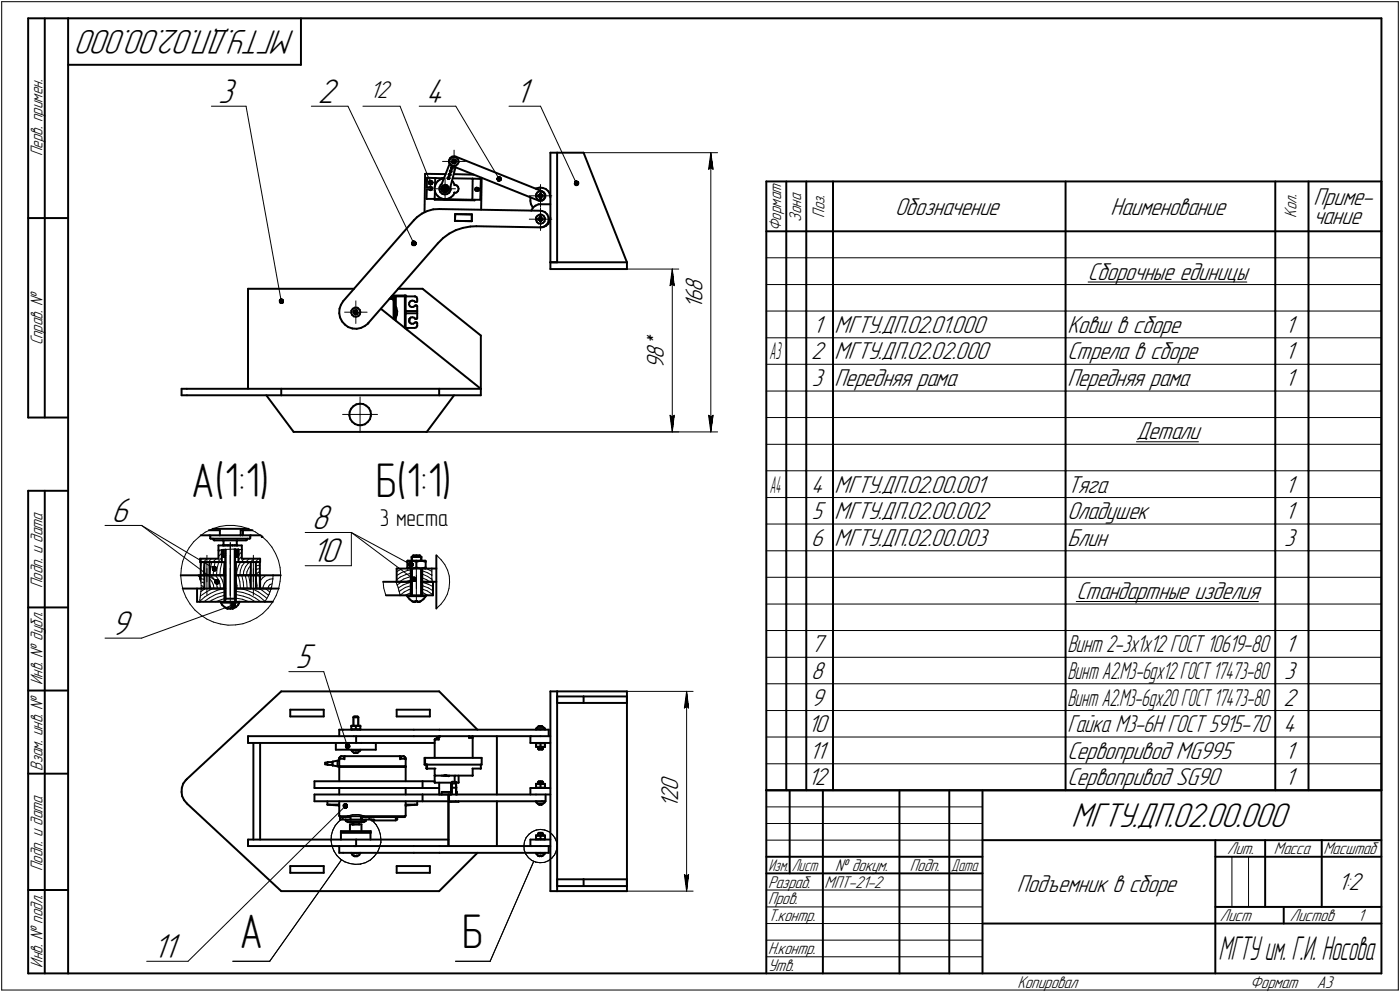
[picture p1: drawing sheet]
<svg xmlns="http://www.w3.org/2000/svg" width="421mm" height="298mm" viewBox="0 0 421 298" stroke-linecap="round" stroke-linejoin="round" font-family="sans-serif">
<defs><g id="words">
<g font-size="14.6">
<text x="57.5" y="149.3">А(1:1)</text>
<text x="113" y="149.3">Б(1:1)</text>
<text x="72" y="284.8">А</text>
<text x="139" y="284.8">Б</text>
</g>
<g font-size="10.9">
<text x="88.8" y="9" transform="rotate(-180 88.8 9)">МГТУ.ДП.02.00.000</text>
<text x="65.6" y="30.9">3</text>
<text x="95.6" y="30.9">2</text>
<text x="128.1" y="30.9">4</text>
<text x="155.1" y="30.9">1</text>
<text x="33.6" y="156.9">6</text>
<text x="93.7" y="159">8</text>
<text x="93.7" y="169">10</text>
<text x="33.6" y="190.8">9</text>
<text x="88.9" y="200.9">5</text>
<text x="322.2" y="248.5">МГТУ.ДП.02.00.000</text>
<text x="46.1" y="287.9">11</text>
</g>
<text font-size="10.6" x="366.5" y="288.5">МГТУ им. Г.И. Носова</text>
<g font-size="7.8">
<text x="111.2" y="29.4">12</text>
<text x="269.2" y="64.5">Обозначение</text>
<text x="334" y="64.5">Наименование</text>
<text x="395" y="61.6">Приме-</text>
<text x="395" y="67.5">чание</text>
<text x="211.2" y="87.7" transform="rotate(-90 211.2 87.7)">8</text>
<text x="327.2" y="84">Сборочные единицы</text>
<text x="211.2" y="93" transform="rotate(-90 211.2 93)">1</text>
<text x="211.2" y="90.9" transform="rotate(-90 211.2 90.9)">6</text>
<text x="244.5" y="100">1</text>
<text x="251" y="100">МГТУ.ДП.02.01.000</text>
<text x="321" y="100">Ковш в сборе</text>
<text x="386.5" y="100">1</text>
<text x="199.6" y="107.8" transform="rotate(-90 199.6 107.8)">8</text>
<text x="199.6" y="104.7" transform="rotate(-90 199.6 104.7)">*</text>
<text x="199.6" y="111" transform="rotate(-90 199.6 111)">9</text>
<text x="244" y="108">2</text>
<text x="251" y="108">МГТУ.ДП.02.02.000</text>
<text x="321" y="108">Стрела в сборе</text>
<text x="386.5" y="108">1</text>
<text x="244.2" y="116">3</text>
<text x="251" y="116">Передняя рама</text>
<text x="321" y="116">Передняя рама</text>
<text x="386.5" y="116">1</text>
<text x="341.8" y="132">Детали</text>
<text x="244" y="148">4</text>
<text x="251" y="148">МГТУ.ДП.02.00.001</text>
<text x="321" y="148">Тяга</text>
<text x="386.5" y="148">1</text>
<text x="244.2" y="156">5</text>
<text x="251" y="156">МГТУ.ДП.02.00.002</text>
<text x="321" y="156">Оладушек</text>
<text x="386.5" y="156">1</text>
<text x="244" y="164">6</text>
<text x="251" y="164">МГТУ.ДП.02.00.003</text>
<text x="321" y="164">Блин</text>
<text x="386.2" y="164">3</text>
<text x="323.7" y="180">Стандартные изделия</text>
<text x="244" y="196">7</text>
<text x="386.5" y="196">1</text>
<text x="244" y="204">8</text>
<text x="386.2" y="204">3</text>
<text x="244" y="212">9</text>
<text x="386" y="212">2</text>
<text x="243" y="220">10</text>
<text x="386" y="220">4</text>
<text x="243.5" y="228">11</text>
<text x="321" y="228">Сервопривод MG995</text>
<text x="386.5" y="228">1</text>
<text x="203.9" y="237.6" transform="rotate(-90 203.9 237.6)">0</text>
<text x="243" y="236">12</text>
<text x="321" y="236">Сервопривод SG90</text>
<text x="386.5" y="236">1</text>
<text x="203.9" y="242.9" transform="rotate(-90 203.9 242.9)">1</text>
<text x="203.9" y="240.8" transform="rotate(-90 203.9 240.8)">2</text>
<text x="305.8" y="268">Подъемник в сборе</text>
<text x="402.4" y="267.5">1:2</text>
</g>
<text font-size="7.7" x="321" y="220">Гайка М3-6H ГОСТ 5915-70</text>
<text font-size="7.6" x="321" y="196">Винт 2-3x1x12 ГОСТ 10619-80</text>
<g font-size="7.5">
<text x="321" y="204">Винт А2.М3-6gx12 ГОСТ 17473-80</text>
<text x="321" y="212">Винт А2.М3-6gx20 ГОСТ 17473-80</text>
</g>
<g font-size="7.4">
<text x="231.5" y="108">A3</text>
<text x="231.5" y="148">A4</text>
</g>
<text font-size="7.3" x="114.2" y="158">3 места</text>
<g font-size="5.4">
<text x="12.8" y="46.9" transform="rotate(-90 12.8 46.9)">Перв. примен.</text>
<text x="247.9" y="65.4" transform="rotate(-90 247.9 65.4)">Поз.</text>
<text x="389.9" y="65.4" transform="rotate(-90 389.9 65.4)">Кол.</text>
<text x="234.9" y="69.5" transform="rotate(-90 234.9 69.5)">Формат</text>
<text x="240.9" y="66.7" transform="rotate(-90 240.9 66.7)">Зона</text>
<text x="12.8" y="103.8" transform="rotate(-90 12.8 103.8)">Справ. №</text>
<text x="12.8" y="176.7" transform="rotate(-90 12.8 176.7)">Подп. и дата</text>
<text x="12.8" y="205.8" transform="rotate(-90 12.8 205.8)">Инв. № дубл.</text>
<text x="12.8" y="231.6" transform="rotate(-90 12.8 231.6)">Взам. инв. №</text>
<text x="369.1" y="256.8">Лит.</text>
<text x="383.1" y="256.8">Масса</text>
<text x="398" y="256.8">Масштаб</text>
<text x="12.8" y="261.7" transform="rotate(-90 12.8 261.7)">Подп. и дата</text>
<text x="251.2" y="261.8">№ докум.</text>
<text x="273.6" y="261.8">Подп.</text>
<text x="231" y="266.8">Разраб.</text>
<text x="248" y="266.8">МПТ-21-2</text>
<text x="231" y="271.8">Пров.</text>
<text x="231" y="276.8">Т.контр.</text>
<text x="366.9" y="276.8">Лист</text>
<text x="387.9" y="276.8">Листов</text>
<text x="408.4" y="276.8">1</text>
<text x="231" y="286.8">Н.контр.</text>
<text x="12.8" y="290.8" transform="rotate(-90 12.8 290.8)">Инв. № подл.</text>
<text x="231" y="291.8">Утв.</text>
<text x="306" y="296.8">Копировал</text>
<text x="376" y="296.8">Формат</text>
<text x="396" y="296.8">A3</text>
</g>
<g font-size="5.3">
<text x="231.1" y="261.8">Изм.</text>
<text x="238.1" y="261.8">Лист</text>
<text x="286.1" y="261.8">Дата</text>
</g>
</g></defs>
<g fill="none" stroke="#000" stroke-width=".59">
<path d="M8.5 5.5v120zM8.5 5.5h12zM13.5 5.5v120zM20.5 5.5v287zM20.5 5.5h395zM20.5 19.5h70zM90.5 5.5v14zM415.5 5.5v287zM127.8 52.2l-.1 11.6zM127.8 52.2l6.2 .1zM128.3 59.8h.1M128.4 59.8h2.4z"/>
<path d="M128.4 56.9h.6zM128.4 56.3h.1M128.4 56.9l-.1 2.9zM128.4 53.4v2.9zM128.4 56.3h.6zM128.4 53.4l2.6 .1zM129 56.3l.4-.2zM129 56.9l.2 .2zM129.2 57.1h.3zM129.4 56.1l.4 .1zM129.5 57.1l.4-.1zM129.5 56.6v.2z"/>
<path d="M129.5 56.8l.2 .2zM129.7 56.5h.2zM129.7 56.5l-.2 .1zM129.7 57h.2zM129.8 56.2l.2 .4zM129.9 56.5l.1 .1zM130 56.6l-.1 .4zM130.7 59.7h.1M130.7 59.8h.1M130.7 56.2v1zM130.7 57.2l.4 1.1zM130.7 59.8v.2z"/>
<path d="M130.8 57.5l-.1 2.2zM130.8 57.4h.1M130.8 59.8l3 .1zM130.9 53.6l-.1 2.3zM131 53.5h.1M130.9 53.5h.1M131 53.5l2.5 .1zM131.1 55.2l-.4 1zM131.1 58.3l.6 .7zM131.7 54.4l.8-.6zM131.7 54.4l-.6 .8zM131.7 59l.9 .6z"/>
<path d="M132.2 57.1l.2 .6zM132.2 56.3v.8zM132.4 57.7l.6 .6zM132.5 53.8l1-.2zM132.5 55.6l-.3 .7zM132.5 55.6l.3-.3zM132.6 59.6l1 .3zM132.7 59.8h.3zM132.7 59.7h.1M132.7 56.9l.2 .5zM132.8 53.7l.2-.1zM132.8 56.2l-.1 .7z"/>
<path d="M132.8 56.2l.4-.4zM132.9 57.4l.5 .4zM133 59.8l.4 .1zM133 53.6h.3zM133 58.3l.7 .1zM133.2 56.7l.1 .4zM133.2 55.8l.6-.3zM133.3 53.6h.2zM133.3 56.4l.3-.3zM133.3 56.4v.5zM133.3 56.9l.2 .3zM133.3 57.1l.4 .3z"/>
<path d="M133.3 56.2l-.1 .5zM133.3 56.2l.5-.2zM133.4 59.9h.4zM133.4 56.7l.1 .4zM133.4 57.8h.6zM133.5 57.1h.4zM133.5 56.4l-.1 .3zM133.5 56.4l.4-.1zM133.5 57.2l.4 .1zM133.6 59.9l1-.1zM133.6 56.1h.5zM133.7 58.4l.8-.1z"/>
<path d="M133.7 57.4l.5-.1zM133.8 59.9l8.1 .1zM133.8 59.9h.1M133.8 56l.4 .1zM133.8 55.5l.6 .1zM133.9 59.9h.1M133.9 56.3l.3 .1zM133.9 57.1h.3zM133.9 57.3l.5-.2zM134 59.9h.3zM134 57.8l.6-.2zM134.1 56.1l.4 .4z"/>
<path d="M134.2 56.4l.1 .3zM134.2 56.1l.3 .5zM134.3 59.9h.4zM134.3 56.7l-.1 .4zM134.4 55.6l.4 .4zM134.5 56.5v.4zM134.5 56.9l-.1 .2zM134.5 58.3l.6-.4zM134.5 56.9l-.3 .4zM134.5 56.6v.3zM134.6 53.6l.2 .1zM134.6 53.6h.6z"/>
<path d="M134.6 59.8l1-.4zM134.6 53.4v.2zM134.6 53.6l.2 .2zM134.7 53.7l.3 .1zM134.7 59.9l.2-.1zM134.9 53.7h.1M134.8 53.3l.2-.1zM134.8 53.3l-.2 .1zM134.8 53.8h.2zM134.8 56l.2 .6zM134.9 59.7h.1M134.9 53.7h.1z"/>
<path d="M135 53.8h.1M135 53.2l.1 .1zM135 52.4v.2zM135 52.6l.1 .1zM135 57.1l-.4 .5zM135 52.3h.5zM135 48.9l.4 .5zM135 48.2v.7zM135 53.8l.2-.2zM135 56.6v.5zM135.1 48.5l.2 .7zM135.1 53.3l.1 .3z"/>
<path d="M135.1 52.2h.2zM135.1 52.2l-.1 .2zM135.1 52.7h.3zM135.2 49.3l-2.4 6zM135.3 49.2l.4 .5zM135.3 47.8l-.2 .7zM135.3 52.2l.2 .1zM135.3 51.4v.2zM135.3 51.6l.2 .1zM135.4 49.4l.6 .5zM135.4 47.5l-.4 .7zM135.4 47.5l.6-.4z"/>
<path d="M135.4 52.7l.2-.1zM135.4 51.2h.2zM135.4 51.2l-.1 .2zM135.5 57.2l-.4 .7zM135.5 52.3l.1 .3zM135.5 56.1l.1 .8zM135.5 51.7h.2zM135.6 59.4l.7-.7zM135.6 56.9l-.1 .3zM135.6 47.4l.6-.2zM135.6 47.4l-.3 .4zM135.6 50.4v.2z"/>
<path d="M135.6 50.6l.2 .2zM135.6 51.2l.2 .1zM135.7 49.7l.7 .2zM135.7 50.2h.3zM135.7 50.2l-.1 .2zM135.8 50.8l.2-.1zM135.8 51.3v.3zM135.8 51.6l-.1 .1zM135.9 48.8l.2 .3zM135.9 48.8l.2-.1zM136 54.4l.2 .2zM136 47.1l.7-.1z"/>
<path d="M136 49.9l26 10.4zM136 48.1l.1 .2zM136 50.2l.1 .2zM136.1 53.6l6 .1zM136.1 48.3l.1 .1zM136.1 49.1l.2-.2zM136.1 50.4v.1zM136.1 50.5l-.1 .2zM136.2 54.6l.5 .9zM136.2 47.2h.7zM136.2 47.8l-.2 .3zM136.2 47.8l.2 .2z"/>
<path d="M136.2 48.4l.2 .1zM136.2 48.4l-.1 .3zM136.4 48.7h.1M136.3 48.4v.2zM136.3 48.9h.2zM136.3 48.6h.1M136.3 48.3h.1M136.4 48.3l-.1 .1zM136.4 48.3h.3zM136.4 48.7h.3zM136.4 49.9l.7-.1zM136.4 48.5h.1"/>
<path d="M136.4 48.3h.1M136.4 48.4h.1M136.4 48l.2 .2zM136.5 48.9h.2zM136.5 48.6v.3zM136.5 48.3h.1M136.6 48.6h.1M136.5 48.6h.1M136.5 52.3l6 .2zM136.7 48.3h.1M136.6 48.3h.1M136.6 48.2l.1-.1z"/>
<path d="M136.6 48.6l.1 .2zM136.6 48.4h.1M136.7 48.7h.1M136.6 48.2v.2zM136.7 57.8h.1M136.7 57.9h.1M136.7 58h.1M136.7 55.6h.1M136.7 47l.4 .1zM136.7 48.3v.1zM136.7 48.4h.1M136.7 48.9l.1 .2z"/>
<path d="M136.7 48.5h.1M136.7 48.5h.2zM136.7 48.6h.1M136.7 58l-.4 .7zM136.7 58l.6-.2zM136.7 55.5l.6 .2zM136.7 48.4v.2zM136.8 49.1l.3-.2zM136.9 47.2l.6 .3zM136.9 47.9l.3 .3zM136.9 48.5l.1 .2zM136.9 47.9l-.2 .2z"/>
<path d="M137 48.7l.1 .2zM137 48.3l.2-.1zM137 48.3l-.1 .2zM137 50.3l-1.5 5.8zM137.1 47.1l26 10.4zM137.1 49.8l.5-.4zM137.3 57.8l.5-.4zM137.3 55.7l.5 .4zM137.5 47.5l.3 .6zM137.8 56.1l.1 .6zM137.8 48.1l.1 .7zM137.9 56.7l-.1 .7z"/>
<path d="M137.9 48.8l-.3 .6zM142.2 53.8h.1M142.1 53.7l2.4 .1zM142.2 53.8l-.1 6.1zM142.8 57l.3 .3zM143 56.6l-.2 .4zM143 56.6l.3-.2zM143.1 57.3l.4 .1zM143.3 56.4l.4 .1zM143.5 57.4l.3-.2zM143.5 57l.1 .1zM143.6 56.8l.2-.1z"/>
<path d="M143.6 56.8l-.1 .2zM143.6 57.1l.2 .1zM143.7 56.5l.1 .1zM143.8 56.7l.1 .1zM143.8 57.2h.7zM143.8 56.6h.7zM143.9 56.8l.1 .2zM144 57.1l-.1 .1zM144 57.1h.1M144.5 57.2l-.1 2.8zM144.6 53.8h.1M144.6 53.8l-.1 2.8z"/>
<path d="M144.9 53.4l-.2 9.6zM159.5 59.3h.1M159.5 59.4v1zM161.2 59.1l.3 .6zM161.2 58.4v.7zM161.2 56.6l1-.2zM161.2 56.6h.1M161.5 59.7l.5 .4zM161.6 57.8l-.4 .6zM161.6 57.8l.6-.3zM161.9 59l.4-.1zM161.9 58.7l.4 .1z"/>
<path d="M161.9 58.7v.3zM161.9 58.7h.2zM161.9 59h.2zM162.1 59l.2 .1zM162.1 58.7l.2-.1zM162.1 58.7l.3 .1zM162.1 59l.3-.1zM162.2 57.5l.7 .1zM162.2 56.4l1 .1zM162.3 59.1l.1 .3zM162.3 58.6l.2 .2zM162.3 58.9h.1"/>
<path d="M162.3 59.1l.2-.2zM162.4 58.9h.1M162.3 58.8h.1M162.4 58.4l-.1 .2zM162.5 58.9h.1M162.4 58.3v.1zM162.4 59.4v.1zM162.4 59.5h.3zM162.4 58.4l.1 .3zM162.4 58.3l.1 .4zM162.4 58.3h.3zM162.5 59.1h.1"/>
<path d="M162.5 59.1l-.1 .4zM162.6 59.1h.1M162.5 58.7h.1M162.5 59h.1M162.4 58.8h.1M162.5 58.8h.1M162.5 59l-.1 .4zM162.6 59l.1 .4zM162.6 59h.1M162.6 58.7h.1M162.6 59.1l.1 .4zM162.6 58.8h.1"/>
<path d="M162.6 58.9l.4 .1zM162.6 58.8l.4-.1zM162.6 58.9h.1M162.6 58.9l.2 .2zM162.7 58.9h.1M162.7 59.4v.1zM162.7 58.4l-.1 .3zM162.7 58.8l.5-.1zM162.7 58.4l.1 .2zM162.7 58.3v.1zM162.7 58.9l.5 .1zM162.7 58.3l-.1 .4z"/>
<path d="M162.7 58.8h.1M162.8 59.1l.2-.1zM162.8 59.1l-.1 .3zM162.8 58.6l-.2 .2zM162.8 58.6l.2 .1zM162.9 57.6l.6 .2zM163 59h.2zM163 58.7h.2zM163.1 57.5l.6 .4zM163.2 58.7v.1zM163.2 58.8v.2zM163.2 56.5l1 .3z"/>
<path d="M163.5 57.8l.3 .6zM163.7 57.9l.3 .6zM163.7 59.5l-.4 .5zM163.8 58.4l.1 .4zM163.9 58.8l-.2 .7zM164 58.5v.7zM164 59.2l-.3 .7zM164.2 56.8l.7 .7zM164.9 57.5l.5 .8zM165.4 58.3l.1 1.1zM165.5 45.9h2.1zM165.5 45.9v32.9z"/>
<path d="M167.6 45.9v32.9zM167.6 45.9h7.9zM175.5 45.9l13.1 32.9zM230.5 54.5v183zM230.5 54.5h185zM236.5 54.5v15zM242.5 54.5v15zM250.5 54.5v15zM320.5 54.5v15zM383.5 54.5v15zM393.5 54.5v15zM415.5 54.5v183z"/>
<path d="M8.5 65.5h12zM124.5 66.2l-21.3 24.3zM125.4 65.3l1.5-1.1zM125.4 65.3l-.9 .9zM126.9 64.2l1.6-.8zM128.5 63.4l1.8-.5zM130.3 62.9l1.9-.1zM130.7 60l12 .2zM131.7 73.2l1.6-1.7zM131.7 73.2l-21 23.9zM132.2 62.8l30.4 .5zM133.3 71.5l1.8-1.3z"/>
<path d="M135.1 70.2l2-1zM136.8 66.4l5.1 .1zM136.9 64.3l5 .1zM136.9 64.3l-.1 2.1zM137.1 69.2l2.1-.7zM139.2 68.5l2.3-.4zM141.5 68.1l1.8-.1zM141.9 60h2.5zM141.9 60h.1M141.9 64.4v2.1zM142 60h.1M142.7 60v.2z"/>
<path d="M143.3 68l19.2 .3zM159.5 60.4l.2 1zM159.7 61.4l.5 .8zM160.2 62.2l.1 .2zM160.3 62.4l-.5 .9zM160.3 62.4l.7-.6zM161 61.8l1-.4zM161.2 66l.3 .7zM161.2 65.4v.6zM161.5 66.7l.5 .4zM161.6 64.9l-.4 .5zM161.6 64.9l.6-.4z"/>
<path d="M161.9 66h.4zM161.9 65.7l.4 .1zM161.9 65.7v.3zM161.9 65.7h.2zM161.9 66h.2zM162 60.1l.6 .1zM162 60.3l.4 .1zM162 61.4h.6zM162 67.1l.6 .1zM162.1 66l.2 .1zM162.1 65.7l.2-.1zM162.1 65.7l.3 .1z"/>
<path d="M162.1 66h.3zM162.2 64.5h.7zM162.3 66.1l.1 .2zM162.3 65.6l.2 .2zM162.3 65.8v.2zM162.3 66.1l.2-.1zM162.4 66h.1M162.3 65.8h.1M162.4 60.4l.7-.1zM162.4 65.4l-.1 .2zM162.5 66h.1M162.4 65.2v.2z"/>
<path d="M162.4 66.3v.2zM162.4 66.5h.3zM162.4 65.8h.1M162.4 65.4l.1 .3zM162.4 65.2l.1 .4zM162.4 65.2h.3zM162.5 68.3l.7-.1zM162.5 68.3l.9-.1zM162.5 66l-.1 .5zM162.6 66h.1M162.5 65.6h.1M162.5 65.8h.1"/>
<path d="M162.5 66l-.1 .3zM162.5 65.7h.1M162.6 61.4h2.9zM162.6 63.3l.5 .1zM162.6 66l.1 .3zM162.6 65.6h.1M162.6 65.7h.1M162.6 66l.1 .5zM162.6 60.2l.7-.2zM162.6 67.2l.7-.2zM162.6 66h.4zM162.6 65.8l.4-.1z"/>
<path d="M162.6 65.8h.1M162.6 66l.2 .1zM162.7 66h.1M162.7 66.3v.2zM162.7 65.4l-.1 .3zM162.7 65.8l.5-.1zM162.7 65.4l.1 .2zM162.7 65.2v.2zM162.7 66h.5zM162.7 65.2l-.1 .4zM162.7 65.8v.2zM162.8 66.1l.2-.1z"/>
<path d="M162.8 66.1l-.1 .2zM162.8 65.6l-.2 .2zM162.8 65.6l.2 .1zM162.9 64.5l.6 .4zM163 66h.2zM163 65.7h.2zM163.1 60.3l.6-.4zM163.1 63.4l.8 .4zM163.2 65.7v.2zM163.2 65.9v.1zM163.2 68.2l1-.3zM163.4 68.2l.8-.5z"/>
<path d="M163.5 64.9l.3 .5zM163.7 66.5l-.4 .5zM163.8 65.4l.1 .5zM163.9 63.8l.7 .6zM163.9 65.9l-.2 .6zM164.2 67.9l.7-.7zM164.6 64.4l.3 .8zM164.8 67.1l-.6 .6zM164.9 65.2l.1 .9zM165 66.1l-.2 1zM165.4 66.4l-.5 .8zM165.5 78.8h23.1z"/>
<path d="M165.5 78.8v2.1zM165.5 65.4l-.1 1zM165.5 78.8h2.1zM188.6 78.8v2.1zM230.5 69.5h185zM236.5 69.5v8zM236.5 77.5v8zM242.5 69.5v8zM242.5 77.5v8zM250.5 69.5v8zM250.5 77.5v8zM320.5 69.5v8z"/>
<path d="M320.5 77.5v8zM383.5 69.5v8zM383.5 77.5v8zM393.5 69.5v8zM393.5 77.5v8zM74.6 86.8v30zM74.6 86.8h31.9zM102 94.1l.3 1.3zM102.1 92.8l-.1 1.3zM102.3 95.4l.6 1.2zM102.5 91.6l-.4 1.2zM102.9 96.6l.8 .9z"/>
<path d="M103.2 90.5l-.7 1.1zM103.7 97.5l1 .8zM104.7 98.3l1.3 .4zM105.7 94.1l.2 .6zM105.7 93.4v.7zM105.9 94.7l.5 .4zM106 98.7l1.3 .1zM106.1 92.8l-.4 .6zM106.1 92.8l.6-.3zM106.3 93.6l.2 .1zM106.3 93.6l.5 .1zM106.4 95.1l.7 .1z"/>
<path d="M106.5 94.2l.3-.2zM106.5 93.3l.2 .1zM106.5 93.7l.2 .2zM106.5 94.2l.3 .2zM106.5 93.3l.3 .3zM106.5 93.7l.3 .1zM106.5 93.3l-.2 .3zM106.6 94.1l-.1 .1zM106.6 94.1l.2-.2zM106.7 92.5h.7zM106.7 93.4l.2 .3zM106.7 93.9l.2-.1z"/>
<path d="M106.7 93.4l.2 .1zM106.7 93.9l-.1 .2zM106.8 93.8h.1M106.8 94.4l.1-.1zM106.8 93.7h.1M106.9 94.1h.1M106.8 93.9h.1M106.9 93.8h.1M106.8 94h.1M106.8 93.6h.1M106.9 94.1l-.1 .3zM106.9 93.5l.1 .2z"/>
<path d="M106.9 94h.1M106.9 93.5l.2-.2zM106.9 94v.3zM106.9 93.7h.1M107 93.7h.1M107 93.9h.1M107.1 93.9h.1M107 93.9l.1 .2zM107 93.6h.1M107.1 95.2l.7-.2zM107.2 94h.1M107.1 94.1l.2 .1z"/>
<path d="M107.1 94.1l-.2 .2zM107.1 93.3h.1M107.1 93.7l.3-.1zM107.1 93.3l-.1 .3zM107.1 93.6h.1M107.1 93.7h.1M107.1 93.8h.1M107.1 93.9l.2 .3zM107.1 93.8l.3-.1zM107.2 94l.2 .3zM107.2 93.8l.2 .1zM107.2 93.2l.2 .1z"/>
<path d="M107.2 93.9h.1M107.2 93.8h.1M107.2 93.2l-.1 .4zM107.2 93.9l.4 .1zM107.2 93.6h.1M107.3 94.2l.1 .1zM107.3 98.8l1.2-.2zM107.4 92.5l.3 .1zM107.4 93.6v.1zM107.4 93.3h.1M107.4 93.7v.2zM107.4 93.4v.2z"/>
<path d="M107.4 93.9l.2 .1zM107.4 93.4l-.2 .2zM107.6 94l-.2 .3zM107.7 92.6l.5 .5zM108.2 93.1l.2 .7zM108.2 94.5l-.4 .5zM108.4 93.8l-.2 .7zM108.5 98.6l1.2-.6zM109.7 98l1-.8zM110.7 97.2h.1M114.6 92.8l30 24zM117.1 89.8h.8z"/>
<path d="M117.3 89.6h1.3zM117.7 89.2h1.3zM117.8 89.1h4zM117.9 89.8l.3 .1zM118 88.8h3.8zM118.2 89.9l.2 .4zM118.4 90.3v5.5zM118.6 89.6v6.4zM119 89.2v7.2zM119 92.1l.2 .4zM119.2 92.5l.3 1.1zM119.4 94.6l-.4 .9z"/>
<path d="M119.5 93.6l-.1 1zM119.7 86.8h7.4zM121.8 89.1v9.5zM121.8 88.8l.1 .1zM121.8 88.8h.3zM121.9 88.9l.1 .2zM122 93.4l.2 .1zM122 93.4h.1M122 89.1v9.5zM122 98.6h.2zM122 98.6l-.1 .1zM122 89.1h.2z"/>
<path d="M122 94.2l.2-.1zM122 94.2h.1M122.1 88.8l.1 .3zM122.2 94.1h3.3zM122.2 89.1h2.5zM122.2 98.6h2.5zM122.2 93.5h3.3zM122.6 98.6l-.2 .5zM123 96.4l.2 .5zM123 91.5l.3 .5zM123.1 95.8l-.1 .6zM123.1 95.8l.4-.4z"/>
<path d="M123.1 90.9l-.1 .6zM123.2 96.9l.5 .4zM123.3 92l.5 .3zM123.3 95.7l-.2 1zM123.4 90.5l-.3 .4zM123.4 90.5l.6-.2zM123.5 95.4l.5-.1zM123.7 97.3h.6zM123.8 92.3l.6-.1zM124 90.3l.5 .1zM124 95.3l.6 .2zM124.3 97.3l.5-.4z"/>
<path d="M124.4 92.2l.4-.3zM124.5 90.4l.3 .3zM124.6 95.5l.2 .3zM124.7 89.1h.2zM124.7 98.6l.5-.2zM124.9 91.9h.1M124.8 96.9h.2zM124.8 90.7l.2 .1zM124.8 95.8h.2zM124.9 91.9l.2-.1zM124.9 89.1l.4 .2zM125 95.8h.1"/>
<path d="M125 90.8h.2zM125 96.9h.2zM125.1 91.8h.1zM125.1 95.8h.1zM125.2 95.8h.2zM125.2 90.8l.2-.1zM125.2 91.8l.2 .1zM125.2 96.9h.2zM125.3 89.3l.2 .5zM125.4 91.9l.1 .1zM125.4 96.9l.1 .2zM125.5 92v1.5z"/>
<path d="M125.5 95.6l-.1 .2zM125.5 90.5l-.1 .2zM125.5 93.5v.6zM125.5 97.1v.7zM125.5 98l-.3 .4zM125.5 97.8v.2zM125.5 89.8v.7zM125.5 94.1v1.5zM127.1 86.8l17.5 14zM165.5 80.9h23.1zM236.5 85.5v8zM236.5 93.5v8z"/>
<path d="M242.5 85.5v8zM242.5 93.5v8zM250.5 85.5v8zM250.5 93.5v8zM320.5 85.5v8zM320.5 93.5v8zM383.5 85.5v8zM383.5 93.5v8zM393.5 85.5v8zM393.5 93.5v8zM54.6 116.8v2zM54.6 116.8h1.6z"/>
<path d="M54.6 118.8h1.6zM56.2 116.8h28.4zM56.2 118.8h28.4zM80.1 118.8l8.2 11zM84.6 116.8h47.5zM84.6 118.8h47.5zM84.6 116.8v2zM132.1 116.8h12.5zM132.1 116.8v2zM132.1 118.8h12.5zM136.6 118.8l-8.2 11zM144.6 116.8v2z"/>
<path d="M144.6 100.8v16zM236.5 101.5v8zM236.5 109.5v8zM236.5 117.5v8zM242.5 101.5v8zM242.5 109.5v8zM242.5 117.5v8zM250.5 101.5v8zM250.5 109.5v8zM250.5 117.5v8zM320.5 101.5v8zM320.5 109.5v8z"/>
<path d="M320.5 117.5v8zM383.5 101.5v8zM383.5 109.5v8zM383.5 117.5v8zM393.5 101.5v8zM393.5 109.5v8zM393.5 117.5v8zM8.5 125.5h12zM88.3 129.8h40.1zM105.1 124.9l.2 1zM105.2 123.8l-.1 1.1zM105.3 125.9l.6 .8z"/>
<path d="M105.6 122.9l-.4 .9zM105.9 126.7l.9 .7zM106.3 122.1l.9-.6zM106.3 122.1l-.7 .8zM106.8 127.4l.9 .4zM107.2 121.5l1-.2zM107.7 127.8h1.1zM108.2 121.3l1 .1zM108.8 127.8l.9-.3zM109.2 121.4l1 .5zM109.7 127.5l.9-.7zM110.2 121.9l.7 .7z"/>
<path d="M110.9 122.6l.5 .9zM111.3 126l-.7 .8zM111.4 123.5l.2 1zM111.5 125.1l-.2 .9zM111.6 124.5l-.1 .6zM236.5 125.5v8zM236.5 133.5v8zM242.5 125.5v8zM242.5 133.5v8zM250.5 125.5v8zM250.5 133.5v8zM320.5 125.5v8z"/>
<path d="M320.5 133.5v8zM383.5 125.5v8zM383.5 133.5v8zM393.5 125.5v8zM393.5 133.5v8zM8.5 147.5v145zM8.5 147.5h12zM13.5 147.5v145zM62.8 159.3h3.3zM64 158.9h10.8zM66.1 159.3v1.4zM72.4 159.3h3.5z"/>
<path d="M72.4 159.3v1.4zM73.1 159.3v1.4zM236.5 141.5v8zM236.5 149.5v8zM236.5 157.5v8zM242.5 141.5v8zM242.5 149.5v8zM242.5 157.5v8zM250.5 141.5v8zM250.5 149.5v8zM250.5 157.5v8zM320.5 141.5v8z"/>
<path d="M320.5 149.5v8zM320.5 157.5v8zM383.5 141.5v8zM383.5 149.5v8zM383.5 157.5v8zM393.5 141.5v8zM393.5 149.5v8zM393.5 157.5v8zM54.4 172.9h5.3zM54.9 176.9h5.6zM59.3 176.9v3.9zM59.7 172.9h.5z"/>
<path d="M60.2 172.9v1.2zM60.2 172.9h.2zM60.2 167.9v1zM60.2 167.9h5.5zM60.2 168.9h6.5zM60.4 160.9h5.7zM60.4 172.9h1.1zM60.4 168.9h1.1zM60.4 168.9v4zM60.4 172.9v1.5zM60.5 176.9h7zM60.5 176.9h1z"/>
<path d="M61.5 168.9v4zM61.5 172.9h1.5zM61.5 172.9v4zM63 160.9l.2 .1zM63 172.9h4.5zM63 168.9h4.5zM63 168.9v4zM63 176.9h4.5zM63 172.9v4zM63.2 161h.1M63.2 161v.7zM63.2 161.7h.1"/>
<path d="M63.2 161.8l.2 .1zM63.4 161.9h11.6zM64 161.9l.2 .1zM64.3 162.1h.1M64.3 162.1v.2zM64.3 162.3l.1 .1zM64.4 162.4h9.6zM65.7 163.9v1.5zM65.7 163.9h7zM65.7 165.4v2.5zM66.1 160.9h6.2zM66.1 160.7v.2z"/>
<path d="M66.7 165.3v1.6zM66.7 166.9l.2 .1zM66.7 165.3v3.6zM67 167.1h.1M67 167.1l.1 .2zM67.1 163.9h.1M67.1 162.5h.1M67.2 163.8h.1M67.2 162.6h.1M67.1 165.2v2.1zM67.2 167.4h.1M67.2 162.6v1.1z"/>
<path d="M67.1 163.8h.1M67.2 163.7h.1M67.2 167.4h.5zM67.4 163.9l.2-.1zM67.5 163.9h.1M67.5 168.9v4zM67.5 172.9h.2zM67.5 168.9h.2zM67.5 176.9v3.9zM67.5 176.9h.2zM67.5 172.9v4zM67.7 166.5h.1"/>
<path d="M67.7 165.9h.1M67.7 165.5h.1M67.7 167h.1M67.7 165.1v15.7zM67.7 179.9h.3zM68 163.9h.1M68 163.8h.1M68 179.9h2.7zM68.6 163.8h.1M68.6 163.9h.1M69.3 163.8h.1M69.3 163.9h.1"/>
<path d="M69.8 163.8h.1M69.9 163.9h.1M70.5 163.9h.1M70.4 163.8h.1M70.8 165.2h.1M70.8 166.6h.1M70.7 167.2h.1M70.7 167.4h.5zM70.7 166.2h.1M70.7 166.7h.1M70.8 165.7h.1M70.8 166.2h.1"/>
<path d="M70.7 165.3h.1M70.8 167.1h.1M70.7 165.7h.1M70.8 167.2h.1M70.8 166.7h.1M70.7 165v15.8zM70.7 172.9h.3zM70.7 168.9h.3zM70.7 176.9h.3zM71 163.8h.1M71 163.9h.1M71 168.9v4z"/>
<path d="M71 172.9h4.4zM71 168.9h4.4zM71 176.9h10.5zM71 176.9v3.9zM71 172.9v4zM71 176.9h4.4zM71.2 163.8l.2 .1zM71.3 163.8h.1M71.2 163.7h.1M71.2 162.6h.1M71.2 163.8h.1M71.2 162.6v1.1z"/>
<path d="M71.2 167.4h.1M71.3 163.8l.2 .1zM71.3 162.5l.2-.1zM71.3 165.1v2.2zM71.5 167.1l-.2 .2zM71.5 167h.1M71.7 166.9l-.2 .1zM71.7 165.1v1.8zM71.7 168.9h6.5zM71.7 165.1v3.8zM72.3 160.9h.7zM72.4 160.7l-.1 .2z"/>
<path d="M72.7 163.9v1.3zM72.7 167.9h5.5zM72.7 165.2v2.7zM73 160.9h5.4zM73.1 160.7l-.1 .2zM74 162.4l.2-.1zM74.3 162.1l-.1 .2zM74.3 162.1h.1M74.3 162l.1-.1zM75 161.9l.2-.1zM75.3 161.7h.1M75.3 161v.7z"/>
<path d="M75.3 161h.1M75.3 161l.1-.1zM75.4 168.9v4zM75.4 172.9h1.6zM75.4 172.9v4zM77 168.9v4zM77 172.9h1.1zM77 168.9h1.1zM77 176.9h1.1zM77 172.9v4zM78.2 172.9h.1M78.1 168.9v4z"/>
<path d="M78.1 172.9v4zM78.2 176.9h3.3zM78.2 172.9h3.9zM78.2 172.9v4zM78.2 167.9v1zM78.7 161.1v.3zM78.7 161.4h.3zM81.5 176.9h2.3zM82.1 172.9h2.3zM115.2 174.8h3.9zM116.1 178.9h4.2zM119.1 174.8h4.4z"/>
<path d="M119.3 170.9h3.3zM119.3 174.8h4.2zM119.3 170.9v3.9zM120.3 178.9h2.2zM122.5 168.8v1.7zM122.5 168.8l.9-.2zM122.5 168.6v.2zM122.6 170.9h.1M122.5 170.5l.9 .3zM122.5 170.5v.3zM122.5 178.9h5.5zM122.5 179.2l.1 .1z"/>
<path d="M122.5 178.9v.3zM122.5 179.2h5.5zM122.6 168.5h2.6zM122.5 168.6h.1M122.6 170.9h2.6zM122.6 179.3l.6 .8zM123.4 168.6h1zM123.4 170.8h1zM123.5 170.9v3.9zM123.5 174.8h.3zM123.5 174.8v4.1zM123.8 167.4v1.1z"/>
<path d="M123.8 170.9v8zM123.8 167.4h1.4zM123.8 167.4l.5-.5zM124.3 166.9h.9zM124.4 168.6l.8 .2zM124.4 170.8l.8-.3zM125.2 168.8v1.7zM125.2 168.5h2.6zM125.2 168.8l1-.2zM125.2 170.5l1 .3zM125.2 170.9h2.6zM125.2 167.4h1.5z"/>
<path d="M125.2 166.9h1zM126.2 168.6h.9zM126.2 170.8h.9zM126.2 166.9l.5 .5zM126.7 174.8h.3zM126.7 167.4v1.1zM126.7 170.9v8zM127 174.8h3zM127 170.9v3.9zM127 174.8v4.1zM127.1 168.6l.9 .2zM127.1 170.8l.9-.3z"/>
<path d="M127.8 168.5l.2 .1zM127.8 170.9l.2-.1zM127.8 170.9h2.1zM127.9 179.3l-.6 .8zM128 168.8v1.7zM128 168.6v.2zM128 170.5v.3zM128 178.9h2.2zM128 179.2l-.1 .1zM128 178.9v.3zM129.9 170.9h1.3zM130 174.8h1.2z"/>
<path d="M130.2 174.8v2zM130.2 176.8v2.1zM131.2 166.9v16zM236.5 165.5v8zM236.5 173.5v8zM242.5 165.5v8zM242.5 173.5v8zM250.5 165.5v8zM250.5 173.5v8zM320.5 165.5v8zM320.5 173.5v8zM383.5 165.5v8z"/>
<path d="M383.5 173.5v8zM393.5 165.5v8zM393.5 173.5v8zM8.5 182.5h12zM59.3 180.8h.8zM60.1 180.8h6.4zM66.5 180.8h4.2zM66.5 181.1l.3 .7zM66.5 180.8v.3zM66.5 181.1h4.2zM66.8 181.8l.8 .7zM67.6 182.5l.8 .4z"/>
<path d="M68 182.7l.2 .1zM68 182.7h.3zM68.2 182.8l.2 .1zM68.2 182.8h.1M68.3 182.7l.4 .1zM68.4 182.9h.2zM68.6 182.9h.1M68.7 182.8l.4 .1zM69.1 182.9l.3-.1zM69.3 182.9h.1M69.3 182.9l.5-.1zM69.4 182.8l.2-.1z"/>
<path d="M69.6 182.7h.3zM69.8 182.8h.1M69.8 182.7l.1 .2zM69.9 182.7h.3zM69.9 182.9h.1M70 182.8h.1M70 182.9l1-.4zM70 182.8l.2-.1zM70.7 180.8h1.3zM70.7 181.1h1.3zM71 182.5l.6-.7zM72 181.1l-.4 .7z"/>
<path d="M72 180.8v.3zM72 180.8h7.7zM79.7 180.8h2.3zM123.2 180.1l.8 .6zM124 180.7l.4 .1zM124.4 180.8l.4 .1zM124.9 180.8h.1M124.8 180.9h.1M124.9 180.7v.1zM124.9 180.7h.7zM125.6 180.8l.1 .1zM125.6 180.7v.1z"/>
<path d="M125.7 180.9l.5-.1zM126.2 180.8l.3-.1zM126.5 180.7l.8-.6zM236.5 181.5v8zM236.5 189.5v8zM236.5 197.5v8zM242.5 181.5v8zM242.5 189.5v8zM242.5 197.5v8zM250.5 181.5v8zM250.5 189.5v8zM250.5 197.5v8z"/>
<path d="M320.5 181.5v8zM320.5 189.5v8zM320.5 197.5v8zM383.5 181.5v8zM383.5 189.5v8zM383.5 197.5v8zM393.5 181.5v8zM393.5 189.5v8zM393.5 197.5v8zM8.5 207.5h12zM84.6 207.8h47.5zM87.3 213.3h10.1z"/>
<path d="M87.3 215.3h10.1zM87.3 213.3v2zM97.4 213.3v2zM102 219.3v1.9zM102 219.3h1.2zM103.2 219.3h21.3zM105.7 218.3v.8zM105.7 218.3l.4-.2zM105.7 218.1h1.3zM105.7 218.1v.2zM105.7 219.3h.1M105.7 219.1l.4 .1z"/>
<path d="M105.7 219.2h.1M106.1 218.1h.4zM106.1 219.2h.4zM106.3 215.6v2.5zM106.3 215.6h.7zM106.3 215.6l.2-.3zM106.5 218.1l.5 .2zM106.5 219.2l.5-.1zM106.5 215.3h.5zM107 218.3v.8zM107 218.1h1.3zM107 218.3l.4-.2z"/>
<path d="M107 219.1l.4 .1zM107 215.6h.8zM107 215.3h.5zM107.4 218.1h.5zM107.4 219.2h.5zM107.5 215.3l.3 .3zM107.8 215.6v2.5zM107.9 218.1l.5 .2zM107.9 219.2l.5-.1zM108.4 218.1h.1M108.4 218.3v.8zM108.4 218.1v.2z"/>
<path d="M108.3 219.3h.1M108.4 219.1h.1M119.3 213.3v2zM119.3 213.3h10zM119.3 215.3h10zM124.5 219.3h7.7zM129.3 213.3v2zM132.1 207.8l11.5 11.5zM132.2 219.3h30.4zM161.2 219.1v.2zM161.2 219.1h2.7zM161.4 218.8l.5-.4z"/>
<path d="M161.4 218.8l-.2 .3zM161.9 218.4l.2-.1zM162.1 218.3h.2zM162.4 218.3h.1M162.3 218.3h.1M162.4 218.4h.1M162.4 218.4h.3zM162.6 219.3h2.4zM162.7 218.3h.1M162.8 218.3h.1M162.8 218.3h.2zM163 218.3l.2 .1z"/>
<path d="M163.2 218.4l.5 .4zM163.7 218.8l.2 .3zM163.9 219.1v.2zM165 219.3v1.9zM165.5 207.8h2.1zM165.5 207.8v60zM167.6 209.3v1.9zM167.6 211.2h7.9zM167.6 209.3h7.9zM167.6 207.8h21zM167.6 207.8v60zM175.5 209.3h13.1z"/>
<path d="M175.5 209.3v1.9zM175.5 211.2h13.1zM188.6 209.3v1.9zM188.6 207.8v60zM236.5 205.5v8zM236.5 213.5v8zM242.5 205.5v8zM242.5 213.5v8zM250.5 205.5v8zM250.5 213.5v8zM320.5 205.5v8zM320.5 213.5v8z"/>
<path d="M383.5 205.5v8zM383.5 213.5v8zM393.5 205.5v8zM393.5 213.5v8zM8.5 232.5h12zM54.6 238l.2 1.3zM54.7 236.7l-.1 1.3zM54.8 239.3l.6 1.2zM55.1 235.5l-.4 1.2zM55.9 234.4l-.8 1.1zM55.9 234.4l.3-.3zM56.2 234.1l28.4-26.3z"/>
<path d="M74.6 221.2h31.8zM74.6 223.3h32.5zM74.6 221.2v2.1zM76.2 223.3v29zM78.2 223.3v29zM94.6 236.8h32.5zM94.6 234.8h32.5zM94.6 234.8v2zM94.6 238.8h32.5zM94.6 238.8v2zM97.8 229.2v.5zM97.8 229.2h.7z"/>
<path d="M97.8 229.7h.7zM98.5 229h1.5zM98.5 229v.9zM98.5 229.9h1.5zM100 229h.1M100 228.9h.1M100 229.6v.4zM100 230h.1M100 229.3v.3zM100 229v.3zM100.1 230l1.4 .3zM100.1 228.9l1.4-.3z"/>
<path d="M101 225.3h12zM101 223.3v2zM101.5 228.6h.5zM101.5 230.3h.5zM101.5 228.6v1.7zM102 228.2v2.1zM102 227.8h.1M102 236.8v2zM102 230.5v4.3zM102 230.3h.3zM102 230.5h.3zM102 230.3h.1"/>
<path d="M102 227.8l.2-.2zM102 227.8v.4zM102 228.1l.2-.1zM102 228.1h.1M102.1 230.4h.2zM102.1 230.4h.1M102.2 228h.1M102.3 227.5h.1M102.3 230.4h19.5zM102.3 230.5h19.5zM102.3 227.5l.1-.2zM102.3 230.3h19.5z"/>
<path d="M102.3 228h1.2zM102.4 227.3l.2-.1zM102.6 227.2h.2zM102.8 227.2h.9zM103.5 228l.1 .2zM103.5 227.6h.1M103.5 227.6v.4zM103.5 227.7h.1M103.5 227.3l.2-.1zM103.6 227.8h.1M103.5 227.3v.2zM103.7 227.2h16.5z"/>
<path d="M105.7 225.4l.1 .3zM105.7 225.4h.1M105.7 225.4h2.7zM105.8 225.7l.5 .4zM106.3 226.1l.2 .1zM106.4 221.2h18.1zM106.5 226.2l.3 .1zM106.8 226.3h.1M106.8 226.2h.1M106.8 226.1h.4zM107.1 223.3h1.5zM107.1 221.2v2.1z"/>
<path d="M107.3 226.3h.1M107.2 226.2h.1M107.2 226.1h.1M107.3 226.3l.1-.1zM107.4 226.2l.2-.1zM107.6 226.1l.6-.4zM108.4 225.4l-.2 .3zM108.4 225.4h.1M108.6 223.3h3.7zM112.3 223.3h18.4zM113 223.3v2zM120.2 227.2l.2 .1z"/>
<path d="M120.2 227.2h1zM120.3 228.2l.2-.2zM120.3 227.8h.2zM120.4 227.3l.1 .2zM120.5 227.6v.4zM120.5 227.5h.1M120.5 227.8h.1M120.5 227.7h.1M120.5 228h1.3zM121.2 227.2h.2zM121.4 227.2l.2 .1zM121.6 227.3l.2 .2z"/>
<path d="M121.8 228h.1M121.8 230.4h.1zM121.8 227.6h.1M121.8 230.3h.2zM121.8 230.5h.2zM121.9 228.1h.1M121.8 227.6l.1 .2zM122 227.8h.1M122 228.2h.1M121.9 230.4h.1M122 228.2v2.1zM122 230.5v4.3z"/>
<path d="M122 236.8v2zM122 230.3h.1M122 227.8v.4zM124.5 221.2h7.7zM127.1 234.8h3.6zM127.1 234.8v2zM127.1 236.8h5zM127.1 238.8h7.8zM127.1 238.8v2zM127.7 229.8h.1zM127.7 227.8h.1zM127.7 227.8v2z"/>
<path d="M127.8 227.8h17.1zM127.8 229.8h17.1zM127.8 227.8v2zM128.4 229.8h.1M128.3 229.8v1.1zM128.3 230.9h.1M128.3 231h.1M128.4 229.8v1.1zM128.4 231h.1M128.4 230.9h.1M128.4 231h2.6zM130.7 231v2z"/>
<path d="M130.8 233.1h.1M130.7 222.2v5.6zM130.7 222.2l.6-.3zM130.7 222.2h.1M130.7 235v.2zM130.7 235.2h.1M130.7 233.1v1.9zM130.8 235.2h5.1zM130.8 222.2l.7-.5zM130.8 233h.1M130.8 222.2l.9-.5zM130.8 222.2l.8-.5z"/>
<path d="M130.8 222.2v.3zM130.8 222.2h.1M130.9 233.1h.1M131 222.2h.1M131 233.1h1.8zM131 222.2h1zM131.3 221.9l.4-.2zM131.5 221.7h.1M131.7 221.7l.3-.1zM131.8 221.5l-.1 .2zM131.8 221.5l.3-.1zM132 221.5l.2-.1z"/>
<path d="M132 221.6h.1M132 221.5v.7zM132.1 221.4h.1M132.1 235.2v3.6zM132.1 238.8h.7zM132.2 221.3h.1M132.2 221.4l.1-.1zM132.2 221.2h.1M132.3 221.2h.1M132.3 221.2h8.8zM132.8 233.1h.2zM132.8 238v.8z"/>
<path d="M132.8 238.8h2.8zM132.8 238h2.8zM133 233.1h.3zM133.3 233.1h.1zM133.5 233.1h.1M133.6 233.1h.1M133.7 233.1h.1M133.9 233h.1M133.8 233h.1M134 233h.1M134 233.1h.1M134.1 233h.1"/>
<path d="M134.1 233.1h.1M134.2 233.1h.1M134.2 233.1h.2zM134.4 233.1h.1M134.4 233.1h.2zM134.5 233.2h.2zM134.6 233.1h.4zM134.7 233.2l.3 .1zM134.9 238.8v15.5zM135 233.3h.1M135 233.2h.1M135 233.1h7.1z"/>
<path d="M135 238.8v2zM135 238.8h2.1zM135.6 238v.8zM135.6 238h.2zM135.6 238.8h.2zM135.6 235.2v2.8zM135.8 236.7v1.3zM135.8 236.7h.3zM135.9 235.5h.2zM135.9 235.5l-.1 1.2zM136 234.9l-.1 .6zM136 234.9h.1z"/>
<path d="M136.1 235.5h1.1zM136.1 236.7h1.1zM136.1 234.9h1.1zM136.8 233.2h.1M136.7 233.2h.1M136.7 233.3v1.6zM136.9 233.1h.1M137.1 238.8h24.1zM137.2 235.2h.6zM137.2 234.9v.6zM137.2 235.5v1.2zM137.2 236.7v1.3z"/>
<path d="M137.2 238h.2zM137.2 238.8h.2zM137.4 238v.8zM137.8 235.2h.1zM137.9 235v.2zM137.9 233.1v1.9zM141.1 221.7h1zM141.1 221.2h1zM141.1 221.4h.1M141.1 221.3h.1M141.1 221.4v.3zM142.1 233.1h.1"/>
<path d="M142.2 221.7h.1M142.1 231h2.4zM142.1 221.2l.1 .2zM142.1 221.2h17.7zM142.2 233.1h.1M142.2 231v2zM142.2 221.4v.3zM142.2 221.7v6.1zM144.5 229.8h.1M144.6 231h.1M144.6 229.8v1.1zM144.6 230.9h.1"/>
<path d="M144.9 227.8v2zM149.4 221.2v17.6zM159.5 221.2v2.1zM159.5 223.3h3.1zM159.5 236.8v2zM159.5 236.8h6zM159.8 221.2h2.8zM161.2 223.4v.9zM161.2 224.5h2.6zM161.2 224.3v.2zM161.2 224.3l.4 .2zM161.2 223.3h.1"/>
<path d="M161.2 223.4h.4zM161.2 223.4h.1M161.2 235.7v.9zM161.2 235.7l.4-.1zM161.2 235.5h1.4zM161.2 235.7h.1M161.2 235.6h.1M161.2 236.8h.1M161.2 236.6l.4 .1zM161.2 236.7h.1M161.2 238.8h4.3zM161.6 224.5h.5z"/>
<path d="M161.6 223.4h.5zM161.6 235.6h.5zM161.6 236.7h.5zM161.8 235v.5zM161.8 235h.8zM161.8 235l.3-.2zM161.8 224.5v.5zM161.8 225h1.5zM161.8 225l.3 .3zM162.1 234.8h.5zM162.1 224.5l.5-.2zM162.1 223.4h.5z"/>
<path d="M162.1 235.6l.5 .1zM162.1 236.7l.5-.1zM162.1 225.3h1zM162.6 235h.7zM162.6 234.8h.5zM162.6 223.3h2.9zM162.6 221.2h2.9zM162.6 223.4v.9zM162.6 224.3l.4 .2zM162.6 223.4h.4zM162.6 235.7v.9zM162.6 235.5h1.2z"/>
<path d="M162.6 235.7l.4-.1zM162.6 236.6l.4 .1zM163 224.5h.5zM163 223.4h.5zM163 235.6h.5zM163 236.7h.5zM163.1 234.8l.2 .2zM163.3 235v.5zM163.3 224.5v.5zM163.3 225l-.2 .3zM163.5 224.5l.4-.2zM163.5 223.4h.4z"/>
<path d="M163.5 235.6l.4 .1zM163.5 236.7l.4-.1zM163.9 224.5h.1M163.8 223.3h.1M163.9 235.6h.1M163.8 236.8h.1M163.9 223.4v.9zM163.9 224.3v.2zM163.9 223.4h.1M163.9 235.7v.9zM163.9 236.6h.1M164.1 238.8v2z"/>
<path d="M230.5 237.5h185zM230.5 237.5v55zM236.5 221.5v8zM236.5 229.5v8zM237.5 237.5v25zM242.5 221.5v8zM242.5 229.5v8zM247.5 237.5v55zM250.5 221.5v8zM250.5 229.5v8zM270.5 237.5v55zM285.5 237.5v55z"/>
<path d="M295.5 237.5v55zM320.5 221.5v8zM320.5 229.5v8zM383.5 221.5v8zM383.5 229.5v8zM393.5 221.5v8zM393.5 229.5v8zM55.4 240.5l.8 1zM56.2 241.5l28.4 26.3zM74.6 252.3h32.5zM74.6 254.3h32.5zM74.6 252.3v2z"/>
<path d="M94.6 240.8h32.5zM98.5 241.8h.7zM98.5 240.8v1zM98.5 241.8l3.4 .3zM99.2 241.8h2.7zM101.9 242.1h.1M101.9 241.8h.1M102 242.2h.1M102 245.2l.2 .1zM102 245.2h.1M102 241.9v3.2zM102 240.8v1.1z"/>
<path d="M102 254.3v2zM102 256.3h1.2zM102.3 245.3h.1M102.3 245.5h3.1zM102.3 246.2h.1M102.3 245.5v.7zM102.3 245.3h19.5zM102.3 245.3v.2zM102.4 246.3h3.1zM102.5 250.3v2zM102.5 250.3h9zM102.5 249.8v.5z"/>
<path d="M102.5 249.8h9zM103.2 256.3h21.3zM104 246.3h.1M104 246.4v.2zM104 246.4h.1M104 246.6h.1M104.1 246.7h.1M104.1 246.8h5.8zM104.5 246.8h.1M104.5 246.9h.1M104.6 247.1h4.8zM104.6 247h.1"/>
<path d="M105.2 247.7v2.1zM105.2 247.7h3.5zM105.5 246.3h.1M105.4 245.5v.7zM105.5 246.3h3zM105.7 256.4l.3 .6zM105.7 256.4h.1M105.7 256.4h2zM106 247.7h.1M106 247.1h.1M105.9 247.7h.1M106 247.1v.5z"/>
<path d="M106 257l.6 .3zM106.2 247.7h.1M106.1 247.7h.1M106.3 247.7h.1M106.4 247.7h.1M106.3 257.1l.2 .1zM106.3 257.1h.2zM106.4 254.3h18.1zM106.5 257.1l.2 .1zM106.6 257.3h.1M106.5 257.2h.1M106.7 247.7h.1"/>
<path d="M106.7 257.3h.1M106.7 257.2l.2 .1zM107 247.7h.1M106.9 257.3l.2-.1zM107.1 257.3h.1M107.1 252.3v2zM107.1 252.3h27.8zM107.1 257.3l.2-.1zM107.1 257.2h.1M107.2 257.1l.2 .1zM107.4 247.7h.1M107.4 257.2h.1"/>
<path d="M107.4 257.3h.1M107.4 257.3l.6-.3zM107.4 257.1h.1M107.7 247.7h.1M107.7 256.4h.7zM107.9 247.7h.1M108 247.7h.1M108 247.1h.1M108 247.1v.5zM108.4 256.4l-.4 .6zM108.4 256.4h.1M108.5 245.5h13.3z"/>
<path d="M108.5 246.3h.4zM108.5 246.2h.1M108.5 245.5v.7zM108.7 247.7v2.1zM108.9 245.5v.7zM108.9 246.3h3.5zM108.9 246.2h.1M109.5 246.9h.1M109.5 247h.1M109.6 246.8h.1M110 246.6h.1M110 246.7h.1"/>
<path d="M110 246.4v.2zM110 246.4h.1M111.4 250.3v2zM111.5 249.8v.5zM111.8 246.3h.1M111.8 246.4h.1M111.8 246.4v.1zM111.8 246.5h.7zM112.5 246.4h.1M112.6 246.5h.1M112.5 246.4v.1zM112.6 246.5h6.4z"/>
<path d="M119 245.5v1zM119 246.3h.5zM119.5 245.5v.8zM121.8 245.3v.2zM121.8 245.3h.1M121.9 245.2h.1M122 242.2h.1M122 242.1h.2zM122 245.1h.1M122 241.9v3.2zM122 241.9h.1M122 241.8h.2z"/>
<path d="M122 240.8v1.1zM122.2 241.8h2.5zM122.2 242.1l3.3-.3zM124.5 256.3h7.7zM124.5 254.3h7.7zM124.7 241.8h.8zM125.5 240.8v1zM127.1 240.8h7.8zM132.2 256.3h30.4zM132.2 254.3h27.6zM135 240.8h2.1zM135.1 241h.5z"/>
<path d="M135.1 240.8v.2zM135.6 241h2.3zM137.1 240.8h26zM137.9 240.8v.2zM143.6 256.3l-11.5 11.5zM149.4 240.8v13.5zM159.5 252.3v2zM159.5 252.3h3.1zM159.8 254.3h2.8zM161.2 251.2v.9zM161.2 251.2l.4-.1zM161.2 251h1.4z"/>
<path d="M161.2 251.2h.1M161.2 251.1h.1M161.2 252.3h.1M161.2 252.1l.4 .1zM161.2 252.2h.1M161.2 240.9l.2 .3zM161.2 240.9h.1M161.2 240.9h2.7zM161.2 256.4l.2 .3zM161.2 256.4h.1M161.2 256.4h2.7zM161.4 241.2l.5 .4z"/>
<path d="M161.4 256.7l.5 .5zM161.6 251.1h.5zM161.6 252.2h.5zM161.8 250.5v.5zM161.8 250.5h.8zM161.8 250.5l.3-.2zM161.9 241.6l.2 .1zM161.9 257.2h.1M161.9 257.1l.2 .1zM162.1 251.1l.5 .1zM162.1 252.2l.5-.1zM162.1 241.7l.2 .1z"/>
<path d="M162.1 257.2l.2 .1zM162.1 250.3h.5zM162.3 241.8h.1M162.4 257.2h.1M162.3 257.3h.1M162.4 241.7h.1M162.4 241.6h.3zM162.4 257.1h.3zM162.6 251.2v.9zM162.6 251h1.2zM162.6 251.2l.4-.1zM162.6 252.1l.4 .1z"/>
<path d="M162.6 254.3h2.9zM162.6 252.3h2.9zM162.6 256.3h2.4zM162.6 250.5h.7zM162.6 250.3h.5zM162.8 241.8h.1M162.7 241.7h.1M162.7 241.6h.1M162.8 257.3h.1M162.7 257.2h.1M162.7 257.1h.1M162.8 241.8l.2-.1z"/>
<path d="M162.8 257.3l.2-.1zM163 251.1h.5zM163 252.2h.5zM163 241.7l.2-.1zM163 257.2l.2-.1zM163.1 240.8h1zM163.1 250.3l.2 .2zM163.2 241.6l.5-.4zM163.2 257.2l.5-.5zM163.2 257.2h.1M163.3 250.5v.5zM163.5 251.1l.4 .1z"/>
<path d="M163.5 252.2l.4-.1zM163.9 251.1h.1M163.8 252.3h.1M163.9 251.2v.9zM163.9 252.1h.1M163.9 240.9l-.2 .3zM163.9 240.9h.1M163.9 256.4l-.2 .3zM163.9 256.4h.1M165 254.3v2zM230.5 257.5h65zM295.5 252.5h120z"/>
<path d="M365.5 252.5v40zM365.5 257.5h15zM380.5 252.5v20zM380.5 257.5h35zM397.5 252.5v20zM8.5 267.5h12zM84.6 267.8h47.5zM87.3 260.3v2zM87.3 262.3h10.1zM87.3 260.3h10.1zM97.4 260.3v2zM119.3 260.3v2z"/>
<path d="M119.3 262.3h10zM119.3 260.3h10zM129.3 260.3v2zM165.5 267.8h2.1zM167.6 267.8h21zM167.6 264.2v2.1zM167.6 266.3h7.9zM167.6 264.2h7.9zM175.5 264.2h13.1zM175.5 264.2v2.1zM175.5 266.3h13.1zM188.6 264.2v2.1z"/>
<path d="M230.5 262.5h65zM295.5 277.5h70zM365.5 277.5h50zM365.5 272.5h50zM386.1 272.5v5zM8.5 292.5h12zM20.5 292.5h395z"/>
</g>
<g fill="none" stroke="#000" stroke-width=".3">
<path d="M.5 .5v297zM.5 .5h420zM420.5 .5v297zM63.6 31.9h10.4zM74 31.9l10.6 58.6zM93.6 31.9h11zM104.6 31.9l19.9 41.3zM109.1 31.9h11.2zM120.3 31.9l9.2 23zM126.1 31.9h11zM137.1 31.9l13 21.9zM153.1 31.9h9.5z"/>
<path d="M162.6 31.9l10.7 23.1zM130.6 56.7h3.3zM133.1 48.5h3.5zM133.9 56.7h3.1zM133.9 56.7v3.2zM133.9 53.5v3.2zM136.6 48.5h3.4zM136.6 45.1v3.4zM136.6 48.5v3.4zM159.2 58.8h3.4zM162.6 58.8v3.4zM162.6 55.5v3.3z"/>
<path d="M162.6 58.8h3.3zM175.5 45.9h40.3zM213.1 50.9l.7-.5zM213.8 45.9l.7 5zM213.8 50.4l.7 .5zM213.8 45.9l-.7 5zM213.8 45.9v83.9zM159.2 65.9h3.4zM162.6 65.9h3.3zM162.6 65.9v3.4zM162.6 62.5v3.4zM230.5 77.5h6z"/>
<path d="M236.5 77.5h6zM242.5 77.5h8zM250.5 77.5h70zM320.5 77.5h63zM383.5 77.5h10zM393.5 77.5h22zM103.6 93.8h3.4zM107 93.8h3.4zM107 93.8v3.4zM107 90.4v3.4zM188.6 80.9h15.5zM201.5 85.9l.7-.6z"/>
<path d="M202.2 80.9l.6 5zM202.2 85.3l.6 .6zM202.2 80.9l-.7 5zM202.2 80.9v48.9zM230.5 85.5h6zM230.5 93.5h6zM236.5 85.5h6zM236.5 93.5h6zM242.5 85.5h8zM242.5 93.5h8zM250.5 85.5h70zM250.5 93.5h70z"/>
<path d="M320.5 85.5h63zM320.5 93.5h63zM327.2 84.8h47.8zM383.5 85.5h10zM383.5 93.5h10zM393.5 85.5h22zM393.5 93.5h22zM108.3 119.3v5.2zM230.5 101.5h6zM230.5 109.5h6zM230.5 117.5h6zM236.5 101.5h6z"/>
<path d="M236.5 109.5h6zM236.5 117.5h6zM242.5 101.5h8zM242.5 109.5h8zM242.5 117.5h8zM250.5 101.5h70zM250.5 109.5h70zM250.5 117.5h70zM320.5 101.5h63zM320.5 109.5h63zM320.5 117.5h63zM383.5 101.5h10z"/>
<path d="M383.5 109.5h10zM383.5 117.5h10zM393.5 101.5h22zM393.5 109.5h22zM393.5 117.5h22zM103 124.5h5.3zM108.3 124.5h5.2zM108.3 124.5v5.3zM128.4 129.8h75.7zM128.4 129.8h87.4zM201.5 124.8l.7 5zM201.5 124.8l.7 .5z"/>
<path d="M202.2 125.3l.6-.5zM202.8 124.8l-.6 5zM213.1 124.8l.7 5zM213.1 124.8l.7 .5zM213.8 125.3l.7-.5zM214.5 124.8l-.7 5zM230.5 125.5h6zM230.5 133.5h6zM236.5 125.5h6zM236.5 133.5h6zM242.5 125.5h8zM242.5 133.5h8z"/>
<path d="M250.5 125.5h70zM250.5 133.5h70zM320.5 125.5h63zM320.5 133.5h63zM341.8 132.8h18.6zM383.5 125.5h10zM383.5 133.5h10zM393.5 125.5h22zM393.5 133.5h22zM31.6 157.9h11zM42.6 157.9l21.8 13zM42.6 157.9l22.6 16.9z"/>
<path d="M61.7 159.9l2.1-.9zM63.8 159l2.2-.8zM66 158.2l2.2-.3zM68.2 157.9h2.2zM70.4 157.9l2.2 .3zM72.6 158.2l2.2 .7zM74.8 158.9l2 1zM76.8 159.9l1.9 1.2zM230.5 141.5h6zM230.5 149.5h6zM230.5 157.5h6zM236.5 141.5h6z"/>
<path d="M236.5 149.5h6zM236.5 157.5h6zM242.5 141.5h8zM242.5 149.5h8zM242.5 157.5h8zM250.5 141.5h70zM250.5 149.5h70zM250.5 157.5h70zM320.5 141.5h63zM320.5 149.5h63zM320.5 157.5h63zM383.5 141.5h10z"/>
<path d="M383.5 149.5h10zM383.5 157.5h10zM393.5 141.5h22zM393.5 149.5h22zM393.5 157.5h22zM54.4 173.1l.2 2.2zM54.5 170.9l-.1 2.2zM54.6 175.3l.5 2.2zM54.9 168.7l-.4 2.2zM55.1 177.5l.9 2.1zM55.8 166.5l-.9 2.2zM56 179.6l1.1 1.9z"/>
<path d="M56.9 164.6l-1.1 1.9zM58.3 162.8l1.6-1.5zM58.3 162.8l-1.4 1.8zM59.7 172.9l.2 .3zM59.9 173.2l.2 .5zM59.9 161.3l1.8-1.4zM59.9 172.9v.3zM60.1 173.7l.2 .5zM60.2 168.4l.6-.5zM60.2 179.2l1.9-1.3zM60.2 179.5l-.1 .7zM60.3 174.2h.1"/>
<path d="M60.3 174.3l.1 .4zM60.3 178.6v.4zM60.3 179l-.1 .5zM60.4 177.8l1.4-.9zM60.4 173.9l.9 .2zM60.4 172.9l1.1 .2zM60.4 174.7l.1 .6zM60.4 178.2l-.1 .4zM60.5 174.9h.2zM60.5 175.3v1.4zM60.5 177.6l-.1 .6zM60.5 168.9l-.1 1.3z"/>
<path d="M60.5 175.9l.5 .3zM60.5 176.7v.9zM60.7 174.9l.8 .4zM61 176.2l.3 .5zM61.3 170.5l-.2 2.4zM61.3 176.7v.2zM61.3 174.1h.2zM61.5 169.4l-.2 1.1zM61.6 179.4l1.7-1.1zM62.1 177.9l1.9-1zM62.2 167.9l-1 1zM62.2 166.9v7.9z"/>
<path d="M62.2 170.9v8zM63 179.7l1.9-1.1zM63 175.4l.3 1zM63 173.9l.7 .8zM63.3 170.6l-.1 2.3zM63.3 178.3l2.1-.9zM63.3 176.4v.5zM63.3 172.9l1 .9zM63.6 167.9l-.9 1zM63.7 168.9l-.4 1.7zM63.7 174.7l.5 1.1zM64.2 175.8l.1 1.1z"/>
<path d="M64.3 171l-.2 1.9zM64.3 173.8l.6 1.1zM64.7 168.9l-.4 2.1zM64.9 173h.1M64.9 178.6l2-.5zM64.9 173l.8 1.2zM64.9 174.9l.4 1.3zM65 167.9l-1 1zM65.3 170.8l-.2 2.1zM65.3 176.2l.1 .7zM65.4 177.4l2.1-.5zM65.5 179.5l2-.6z"/>
<path d="M65.7 167.2l1-1zM65.7 165.8l.5-.4zM65.7 174.2l.4 1.2zM65.7 165.4l2.4-.3zM65.8 168.9l-.5 1.9zM66 172.9l.8 1.3zM66.1 172.8h.1M66.1 175.4l.2 1.5zM66.3 170.9l-.2 1.9zM66.7 167.6l-1.3 1.3zM66.8 168.9l-.5 2zM66.8 174.2l.4 1.5z"/>
<path d="M66.9 178.1l.6-.2zM67.2 175.7l.1 1.2zM67.2 172.9l.3 .4zM67.3 170.9l-.2 2zM67.5 170.1l-.2 .8zM68 165.1v14.8zM68.1 165.1l2.3-.1zM69.3 170.9v8zM69.3 163.1v6.3zM69.3 166.9v7.9zM69.3 163.1v7.8zM69.3 174.8v8.1z"/>
<path d="M70.4 165l2.3 .2zM70.4 165v14.9zM70.7 167.1l.6-.6zM71 179.7l1.9 .4zM71 178.7h.2zM71 177.7l2.1 .4zM71 174.2l.3 1.8zM71.2 168.9l-.2 .3zM71.2 178.7l2 .5zM71.3 167.2l-.1 .2zM71.3 165.8l-.6 .7zM71.3 165.1l-.5 .6z"/>
<path d="M71.3 171.4l-.2 1.5zM71.3 176v.9zM71.6 172.9l.5 1.9zM71.7 168.2l1-1zM71.7 166.8l1-.9zM71.7 165.4l.4-.3zM71.8 169.9l-.5 1.5zM72.1 172.8h.1M72.1 174.8l.2 2.1zM72.2 176.9l2.1 .5zM72.3 171.4l-.2 1.4zM72.4 168.9l-.6 1z"/>
<path d="M72.5 168.9l1-1zM72.7 172.9l.5 2zM72.8 170l-.5 1.4zM73.1 178.1l1.9 .6zM73.2 179.2l1.9 .6zM73.2 174.9l.1 2zM73.3 171.6l-.1 1.3zM73.7 168.9l-.9 1.1zM73.7 172.9l.5 1.8zM73.8 170.3l-.5 1.3zM74.2 174.7l.1 2.2zM74.3 171.9l-.1 1z"/>
<path d="M74.3 177.4l1.9 .8zM74.6 169.3l-.8 1zM74.6 169.3l.5-.4zM74.8 170.8l-.5 1.1zM74.8 172.9l.4 2.2zM74.9 167.9l-1 1zM75 178.7l1.9 1zM75.1 179.8l1.7 1zM75.2 175.1l.2 1.8zM75.3 171.9l-.2 1zM75.4 168.9l1-1zM75.4 171.4l-.1 .5z"/>
<path d="M75.4 169.8l-.6 1zM75.8 176.9l1.9 1zM76.2 178.2l1.9 1.1zM76.2 166.9v7.9zM76.2 170.9v8zM76.9 179.7l1.5 1.1zM77 171.3l.3-.3zM77 170.1l1-.3zM77 169.1l1.1-.2zM77 173.5l.3 2.4zM77.3 172.3l-.2 .6zM77.3 172.3l.4-.3z"/>
<path d="M77.3 171l.8-.1zM77.3 175.9v1zM77.7 172l.4-.1zM77.7 167.9l-.9 1zM77.7 177.9l1.9 1.3zM77.9 172.9l.2 1.3zM78 169.8h.1zM78 176.9l.9 .6zM78.1 179.3l1.7 1.5zM78.1 168.9h.1M78.7 161.1l1.6 1.5zM78.9 177.5l1.9 1.4z"/>
<path d="M79 173.7l-.8 .9zM79 173.7l1-.8zM79.2 176.2l-.1 .7zM79.6 175.3l-.4 .9zM79.6 179.2l.7 .6zM79.8 176.9l1.4 1.1zM80.3 174.5l.8-.4zM80.3 174.5l-.7 .8zM80.3 162.6l1.5 1.8zM80.7 179.1l-1 1.7zM80.8 176.2l-.2 .7zM80.8 178.8l-.1 .3z"/>
<path d="M80.8 178.8h.1M80.9 178.6v.1zM81 178.2l-.1 .4zM81.1 174.1l1-.2zM81.2 175.7l-.4 .5zM81.2 175.7l.7-.3zM81.3 177.6l-.3 .6zM81.5 177h.1M81.7 176.3l-.4 1.3zM81.8 164.4l1.1 2zM82 174.2l-.3 2.1zM82.1 172.9l-.1 1.3z"/>
<path d="M82.9 166.4l.8 2zM83.1 179l-1.1 2zM83.7 168.4l.5 2.2zM83.8 176.9l-.7 2.1zM84.2 170.6l.2 2.3zM84.2 174.7l-.4 2.2zM84.4 172.9l-.2 1.8zM91.8 160h13.9zM91.8 170h13.9zM105.7 160l17.9 9.7zM105.7 160l18.8 14.1zM105.7 160v10z"/>
<path d="M115.2 174.8l.2 1.9zM115.4 176.7l.5 1.8zM115.9 178.5l.2 .4zM119.1 174.8l.1 .3zM119.2 175.1l.1 .3zM119.3 174.2l1.1-.8zM119.3 173l1.5-1zM119.3 171.8l.2-.1zM119.3 175.4l.2 .5zM119.5 171.7l1.6-.8zM119.5 175.8l1.3-1zM119.5 175.9l.2 .5z"/>
<path d="M119.7 176.4l.1 .5zM119.8 176.7l1.4-.9zM119.8 176.9h.1M119.9 177h.1M119.9 177v.2zM119.9 177.2l.1 .3zM120 177.5l.1 .6zM120.1 177.8l.5-.4zM120.1 174.8l1.3-.8zM120.1 178.1l.1 .3zM120.2 178.4l.1 .3zM120.3 178.9l1.3-1z"/>
<path d="M120.3 178.7v.2zM120.4 173.4l1.5-.7zM120.6 177.4l1.3-.9zM120.8 172l1.7-.6zM121.2 175.8l1.7-.6zM121.4 174l1.5-.5zM121.6 177.9l1.3-.7zM121.9 174.8h.3zM121.9 172.7l1.6-.4zM121.9 178.9l.3-.2zM121.9 176.5l1.6-.5zM122.2 174.8l1.3-.5z"/>
<path d="M122.2 178.7l1.3-.6zM122.5 171.4l1-.1zM122.9 173.5l.6-.2zM122.9 175.2l.6-.2zM122.9 177.2l.6-.2zM124 170.9v8zM124 167.4v1.1zM124 167.1v.3zM125.2 168.9v8zM125.2 172.9v7.9zM126.5 170.9v8zM126.5 167.4v1.1z"/>
<path d="M126.5 167.1v.3zM127 174.7l.4 .1zM127 173.7l1.4 .5zM127.1 172.6h.1M127 171.5l1.6 .6zM127 178.1l.4 .1zM127 177l1.4 .5zM127 176l.3 .1zM127 175l1.7 .5zM127.1 172.6l1.5 .6zM127.3 176.1l1.6 .6zM127.4 178.2l1.3 .7z"/>
<path d="M128.3 170.9l1.6 .8zM128.4 174.2l.8 .6zM128.4 177.5l1.3 .9zM128.6 173.2l1.4 1zM128.6 172.1l1.3 .8zM128.7 175.5l1.5 .8zM128.9 176.7l1.3 .8zM129.7 178.4l.5 .5zM129.7 174.8l.3 .2zM129.9 173.8l.1 .8zM129.9 172.9v.9zM129.9 172.9h.1"/>
<path d="M129.9 172.6v.2zM129.9 172.5v.1zM129.9 172v.5zM129.9 171.4v.6zM129.9 170.9v.5zM129.9 170.9h.1M130 174.6v.5zM130 175.1l.1 .4zM130.1 176l.1 .8zM130.1 175.5v.5zM131.2 166.9l.2 .1zM131.4 167l1.3 1.2z"/>
<path d="M132.7 168.2l1.1 1.5zM133.8 169.7l.8 1.7zM134.5 178.6l-.8 1.6zM134.6 171.4l.5 1.7zM135 176.8l-.5 1.8zM135.1 173.1l.1 1.8zM135.2 174.9l-.2 1.9zM230.5 165.5h6zM230.5 173.5h6zM236.5 165.5h6zM236.5 173.5h6zM242.5 165.5h8z"/>
<path d="M242.5 173.5h8zM250.5 165.5h70zM250.5 173.5h70zM320.5 165.5h63zM320.5 173.5h63zM383.5 165.5h10zM383.5 173.5h10zM393.5 165.5h22zM393.5 173.5h22zM31.6 191.8h11zM42.6 191.8l27.6-10zM57.1 181.5l1.5 1.8z"/>
<path d="M58.6 183.3l1.7 1.4zM60.1 180.7l1.5-1.3zM60.1 180.2v.6zM60.3 184.7l1.8 1.3zM61.3 180.8l1.7-1.1zM62.1 186l2.1 .9zM62.9 180.8l.9-.5zM63.8 180.3l1.7-.8zM64.2 186.9l2.2 .6zM64.9 180.8l1.7-.6zM66.4 187.5l2.2 .4zM66.6 180.2l.9-.3z"/>
<path d="M68.6 187.9l2.3-.1zM70.9 187.8l2.2-.3zM71 180.8h.9zM72.9 180.1l1.8 .7zM73.1 187.5l2.1-.8zM74.7 180.8h.1zM75.2 186.7l2-1zM77.2 185.7l1.8-1.3zM79 184.4l1.6-1.6zM82 181l-1.4 1.8zM131.2 182.9l1.4-1.3zM133.7 180.2l-1.1 1.4z"/>
<path d="M230.5 181.5h6zM230.5 189.5h6zM230.5 197.5h6zM236.5 181.5h6zM236.5 189.5h6zM236.5 197.5h6zM242.5 181.5h8zM242.5 189.5h8zM242.5 197.5h8zM250.5 181.5h70zM250.5 189.5h70zM250.5 197.5h70z"/>
<path d="M320.5 181.5h63zM320.5 189.5h63zM320.5 197.5h63zM323.7 180.8h54.8zM383.5 181.5h10zM383.5 189.5h10zM383.5 197.5h10zM393.5 181.5h22zM393.5 189.5h22zM393.5 197.5h22zM86.9 201.8h10.5zM97.4 201.8l7.1 22.5z"/>
<path d="M106.4 215.6v2.5zM106.4 215.4v.2zM107.6 215.6v2.5zM107.6 215.4v.2zM188.6 207.8h19.8zM205.8 212.8l.7-.5zM206.5 207.8l.6 5zM206.5 212.3l.6 .5zM206.5 207.8l-.7 5zM206.5 207.8v60zM230.5 205.5h6zM230.5 213.5h6z"/>
<path d="M236.5 205.5h6zM236.5 213.5h6zM242.5 205.5h8zM242.5 213.5h8zM250.5 205.5h70zM250.5 213.5h70zM320.5 205.5h63zM320.5 213.5h63zM383.5 205.5h10zM383.5 213.5h10zM393.5 205.5h22zM393.5 213.5h22z"/>
<path d="M136.1 236.5v.2zM136.1 235.5v1zM136.1 236.7v2.1zM136.1 234.9v.6zM137 236.7v2.1zM137 235.5v1.2zM137 234.9v.6zM162 235v.5zM162 234.9v.1zM162 225h.1M162 224.5v.5zM163.2 235v.5z"/>
<path d="M163.2 234.9v.1zM163.2 225h.1M163.2 224.5v.5zM230.5 221.5h6zM230.5 229.5h6zM236.5 221.5h6zM236.5 229.5h6zM242.5 221.5h8zM242.5 229.5h8zM250.5 221.5h70zM250.5 229.5h70zM320.5 221.5h63z"/>
<path d="M320.5 229.5h63zM383.5 221.5h10zM383.5 229.5h10zM393.5 221.5h22zM393.5 229.5h22zM99.6 252.6l.2 1.6zM99.7 251l-.1 1.6zM99.8 254.2l.6 1.5zM100.1 249.5l-.4 1.5zM100.4 255.7l.9 1.3zM100.8 248.1l-.7 1.4zM101.3 257l1.1 1.1z"/>
<path d="M101.9 246.9l1.2-1zM101.9 246.9l-1.1 1.2zM102.4 258.1l1.3 .9zM102.7 258.4l-21.6 30.5zM103.1 245.9l1.5-.7zM103.7 259l1.5 .5zM104.6 245.2l1.5-.3zM105.2 259.5l1.6 .3zM106.1 244.9l1.6-.1zM106.8 259.8l1.6-.1zM107.7 244.8l1.5 .3zM108.4 259.7l1.5-.5z"/>
<path d="M109.2 245.1l1.5 .6zM109.9 259.2l1.4-.7zM110.7 245.7l1.3 .9zM111.3 258.5l1.2-1.1zM112 246.6l1.1 1.2zM113.1 247.8l.8 1.4zM113.5 256.1l-1 1.3zM113.9 249.2l.5 1.5zM114.1 254.7l-.6 1.4zM114.4 250.7l.2 1.6zM114.6 253.2l-.5 1.5zM114.6 252.3v.9z"/>
<path d="M157.6 254.2v1.2zM157.6 255.4l.6 1.3zM157.7 252.9l-.1 1.3zM158.2 256.7l.7 1zM158.2 251.7l-.5 1.2zM158.9 257.7l1 .9zM159.1 250.7l1-.8zM159.1 250.7l-.9 1zM159.9 258.6l1.2 .5zM160.1 249.9l1.2-.5zM160.5 258.8l-13.1 30.1zM161.1 259.1l1.3 .1z"/>
<path d="M161.3 249.4l1.3-.1zM162 250.5v.5zM162 250.4v.1zM162.4 259.2h1.3zM162.6 249.3l1.2 .1zM163.2 250.5v.5zM163.2 250.4v.1zM163.7 259.2l1.2-.5zM163.8 249.4l1.3 .5zM164.9 258.7l1-.8zM165.1 249.9l1 .9zM166.1 250.8l.8 1z"/>
<path d="M166.8 256.9l-.9 1zM166.9 251.8l.5 1.2zM167.3 255.7l-.5 1.2zM167.4 253l.2 1.3zM167.6 254.4l-.3 1.3zM167.6 254.3v.1zM230.5 247.5h65zM230.5 252.5h65zM230.5 242.5h65zM370.5 257.5v15zM375.5 257.5v15zM188.6 267.8h19.8z"/>
<path d="M205.8 262.8l.7 5zM205.8 262.8l.7 .5zM206.5 263.3l.6-.5zM207.1 262.8l-.6 5zM230.5 267.5h65zM230.5 272.5h65zM230.5 277.5h65zM.5 297.5h420zM44.1 288.9h12.5zM56.6 288.9l47.3-46.7zM70 288.9h11.1zM137 288.9h10.4z"/>
<path d="M230.5 282.5h65zM230.5 287.5h65z"/>
</g>
<g fill="#fff" stroke="#fff" stroke-width=".3">
<path d="M194.1 99.7h7.1zM194.1 99.7h7.1zM194.1 99.8h7.1zM194.1 99.9h7.1zM194.1 100h7.1zM194.1 100.1h7.1zM194.1 100.2h7.1zM194.1 100.2h7.1zM194.1 100.3h7.1zM194.1 100.4h7.1zM194.1 100.5h7.1zM194.1 100.6h7.1zM194.1 100.7h7.1zM194.1 100.8h7.1zM194.1 100.8h7.1zM194.1 100.9h7.1zM194.1 101h7.1zM194.1 101.1h7.1zM194.1 101.2h7.1zM194.1 101.3h7.1zM194.1 101.3h7.1zM194.1 101.4h7.1zM194.1 101.5h7.1zM194.1 101.6h7.1zM194.1 101.7h7.1zM194.1 101.8h7.1zM194.1 101.9h7.1zM194.1 101.9h7.1zM194.1 102h7.1zM194.1 102.1h7.1zM194.1 102.2h7.1zM194.1 102.3h7.1zM194.1 102.4h7.1zM194.1 102.4h7.1zM194.1 102.5h7.1zM194.1 102.6h7.1zM194.1 102.7h7.1zM194.1 102.8h7.1zM194.1 102.9h7.1zM194.1 103h7.1zM194.1 103h7.1zM194.1 103.1h7.1zM194.1 103.2h7.1zM194.1 103.3h7.1zM194.1 103.4h7.1zM194.1 103.5h7.1zM194.1 103.5h7.1zM194.1 103.6h7.1zM194.1 103.7h7.1zM194.1 103.8h7.1zM194.1 103.9h7.1zM194.1 104h7.1zM194.1 104.1h7.1zM194.1 104.1h7.1zM194.1 104.2h7.1zM194.1 104.3h7.1zM194.1 104.4h7.1zM194.1 104.5h7.1zM194.1 104.6h7.1zM194.1 104.6h7.1zM194.1 104.7h7.1zM194.1 104.8h7.1zM194.1 104.9h7.1zM194.1 105h7.1zM194.1 105.1h7.1zM194.1 105.2h7.1zM194.1 105.2h7.1zM194.1 105.3h7.1zM194.1 105.4h7.1zM194.1 105.5h7.1zM194.1 105.6h7.1zM194.1 105.7h7.1zM194.1 105.7h7.1zM194.1 105.8h7.1zM194.1 105.9h7.1zM194.1 106h7.1zM194.1 106.1h7.1zM194.1 106.2h7.1zM194.1 106.3h7.1zM194.1 106.3h7.1zM194.1 106.4h7.1zM194.1 106.5h7.1zM194.1 106.6h7.1zM194.1 106.7h7.1zM194.1 106.8h7.1zM194.1 106.8h7.1zM194.1 106.9h7.1zM194.1 107h7.1zM194.1 107.1h7.1zM194.1 107.2h7.1zM194.1 107.3h7.1zM194.1 107.4h7.1zM194.1 107.4h7.1zM194.1 107.5h7.1zM194.1 107.6h7.1zM194.1 107.7h7.1zM194.1 107.8h7.1zM194.1 107.9h7.1zM194.1 107.9h7.1zM194.1 108h7.1zM194.1 108.1h7.1zM194.1 108.2h7.1zM194.1 108.3h7.1zM194.1 108.4h7.1zM194.1 108.5h7.1zM194.1 108.5h7.1zM194.1 108.6h7.1zM194.1 108.7h7.1zM194.1 108.8h7.1zM194.1 108.9h7.1zM194.1 109h7.1zM194.1 109.1h7.1zM194.1 109.1h7.1zM194.1 109.2h7.1zM194.1 109.3h7.1zM194.1 109.4h7.1zM194.1 109.5h7.1zM194.1 109.6h7.1zM194.1 109.6h7.1zM194.1 109.7h7.1zM194.1 109.8h7.1zM194.1 109.9h7.1zM194.1 110h7.1zM194.1 110.1h7.1zM194.1 110.2h7.1zM194.1 110.2h7.1zM194.1 110.3h7.1zM194.1 110.4h7.1zM194.1 110.5h7.1zM194.1 110.6h7.1zM194.1 110.7h7.1zM194.1 110.7h7.1zM194.1 110.8h7.1zM194.1 110.9h7.1z"/>
<path d="M202.1 81.1h.3zM202.1 81.2h.3zM202 81.3h.4zM202 81.4h.4zM201.9 81.4h.5zM201.9 81.5h.6zM201.9 81.6h.6zM201.8 81.7h.7zM201.8 81.8h.8zM201.8 81.9h.8zM201.8 82h.8zM201.7 82h1zM201.7 82.1h1zM201.7 82.2h1.1zM201.6 82.3h1.2zM201.6 82.4h1.2zM201.5 82.5h1.4zM201.5 82.5h1.4zM201.4 82.6h1.5zM201.4 82.7h1.5zM201.4 82.8h1.5zM201.4 82.9h1.5zM201.4 83h1.5zM201.4 83.1h1.5zM201.4 83.1h1.5zM201.4 83.2h1.5zM201.3 83.3h1.7zM201.3 83.4h1.7zM201.3 83.5h1.7zM201.3 83.6h1.7zM201.3 83.7h1.7zM201.3 83.7h1.7zM201.3 83.8h1.7zM201.3 83.9h1.8zM201.3 84h1.8zM201.3 84.1h1.8zM201.3 84.2h1.8zM201.3 84.2h1.8zM201.3 84.3h1.8zM201.3 84.4h1.8zM201.2 84.5h1.9zM201.2 84.6h2zM201.2 84.7h2zM201.2 84.8h2zM201.2 84.8h2zM201.2 84.9h2zM201.2 85h2zM201.2 85.1h2zM201.1 85.2h2.2zM201.1 85.3h2.2zM201.1 85.3h2.2zM201.1 85.4h2.2zM201.1 85.5h2.2zM201.1 85.6h2.2zM201.1 85.7h2.2zM201 85.8h2.4zM201 85.9h2.4zM201 85.9h2.4zM201 86h2.4zM201 86.1h2.4zM201 86.2h2.4zM201 86.3h2.4z"/>
<path d="M200.9 124.3h2.5zM201 124.4h2.4zM201 124.5h2.4zM201 124.5h2.4zM201 124.6h2.4zM201 124.7h2.4zM201 124.8h2.4zM201 124.9h2.4zM201.1 125h2.2zM201.1 125.1h2.2zM201.1 125.1h2.2zM201.1 125.2h2.2zM201.1 125.3h2.2zM201.1 125.4h2.2zM201.1 125.5h2.2zM201.2 125.6h2zM201.2 125.6h2zM201.2 125.7h2zM201.2 125.8h2zM201.2 125.9h2zM201.2 126h2zM201.2 126.1h2zM201.2 126.2h1.9zM201.3 126.2h1.8zM201.3 126.3h1.8zM201.3 126.4h1.8zM201.3 126.5h1.8zM201.3 126.6h1.8zM201.3 126.7h1.8zM201.3 126.7h1.8zM201.3 126.8h1.7zM201.3 126.9h1.7zM201.3 127h1.7zM201.3 127.1h1.7zM201.3 127.2h1.7zM201.3 127.3h1.7zM201.3 127.3h1.7zM201.4 127.4h1.5zM201.4 127.5h1.5zM201.4 127.6h1.5zM201.4 127.7h1.5zM201.4 127.8h1.5zM201.4 127.8h1.5zM201.4 127.9h1.5zM201.4 128h1.5zM201.5 128.1h1.4zM201.5 128.2h1.4zM201.6 128.3h1.2zM201.6 128.4h1.2zM201.7 128.4h1.1zM201.7 128.5h1zM201.7 128.6h1zM201.8 128.7h.8zM201.8 128.8h.8zM201.8 128.9h.8zM201.8 128.9h.7zM201.9 129h.6zM201.9 129.1h.6zM201.9 129.2h.5zM202 129.3h.4zM202 129.4h.4zM202.1 129.5h.3zM202.1 129.5h.3z"/>
<path d="M205.7 82.7h7.1zM205.7 82.8h7.1zM205.7 82.9h7.1zM205.7 83h7.1zM205.7 83.1h7.1zM205.7 83.1h7.1zM205.7 83.2h7.1zM205.7 83.3h7.1zM205.7 83.4h7.1zM205.7 83.5h7.1zM205.7 83.6h7.1zM205.7 83.7h7.1zM205.7 83.7h7.1zM205.7 83.8h7.1zM205.7 83.9h7.1zM205.7 84h7.1zM205.7 84.1h7.1zM205.7 84.2h7.1zM205.7 84.2h7.1zM205.7 84.3h7.1zM205.7 84.4h7.1zM205.7 84.5h7.1zM205.7 84.6h7.1zM205.7 84.7h7.1zM205.7 84.8h7.1zM205.7 84.8h7.1zM205.7 84.9h7.1zM205.7 85h7.1zM205.7 85.1h7.1zM205.7 85.2h7.1zM205.7 85.3h7.1zM205.7 85.3h7.1zM205.7 85.4h7.1zM205.7 85.5h7.1zM205.7 85.6h7.1zM205.7 85.7h7.1zM205.7 85.8h7.1zM205.7 85.9h7.1zM205.7 85.9h7.1zM205.7 86h7.1zM205.7 86.1h7.1zM205.7 86.2h7.1zM205.7 86.3h7.1zM205.7 86.4h7.1zM205.7 86.4h7.1zM205.7 86.5h7.1zM205.7 86.6h7.1zM205.7 86.7h7.1zM205.7 86.8h7.1zM205.7 86.9h7.1zM205.7 87h7.1zM205.7 87h7.1zM205.7 87.1h7.1zM205.7 87.2h7.1zM205.7 87.3h7.1zM205.7 87.4h7.1zM205.7 87.5h7.1zM205.7 87.5h7.1zM205.7 87.6h7.1zM205.7 87.7h7.1zM205.7 87.8h7.1zM205.7 87.9h7.1zM205.7 88h7.1zM205.7 88.1h7.1zM205.7 88.1h7.1zM205.7 88.2h7.1zM205.7 88.3h7.1zM205.7 88.4h7.1zM205.7 88.5h7.1zM205.7 88.6h7.1zM205.7 88.6h7.1zM205.7 88.7h7.1zM205.7 88.8h7.1zM205.7 88.9h7.1zM205.7 89h7.1zM205.7 89.1h7.1zM205.7 89.2h7.1zM205.7 89.2h7.1zM205.7 89.3h7.1zM205.7 89.4h7.1zM205.7 89.5h7.1zM205.7 89.6h7.1zM205.7 89.7h7.1zM205.7 89.7h7.1zM205.7 89.8h7.1zM205.7 89.9h7.1zM205.7 90h7.1zM205.7 90.1h7.1zM205.7 90.2h7.1zM205.7 90.3h7.1zM205.7 90.3h7.1zM205.7 90.4h7.1zM205.7 90.5h7.1zM205.7 90.6h7.1zM205.7 90.7h7.1zM205.7 90.8h7.1zM205.7 90.8h7.1zM205.7 90.9h7.1zM205.7 91h7.1zM205.7 91.1h7.1zM205.7 91.2h7.1zM205.7 91.3h7.1zM205.7 91.4h7.1zM205.7 91.4h7.1zM205.7 91.5h7.1zM205.7 91.6h7.1zM205.7 91.7h7.1zM205.7 91.8h7.1zM205.7 91.9h7.1zM205.7 91.9h7.1zM205.7 92h7.1zM205.7 92.1h7.1zM205.7 92.2h7.1zM205.7 92.3h7.1zM205.7 92.4h7.1zM205.7 92.5h7.1zM205.7 92.5h7.1zM205.7 92.6h7.1zM205.7 92.7h7.1zM205.7 92.8h7.1zM205.7 92.9h7.1z"/>
<path d="M212.5 124.3h2.5zM212.6 124.4h2.4zM212.6 124.5h2.4zM212.6 124.5h2.4zM212.6 124.6h2.4zM212.6 124.7h2.4zM212.6 124.8h2.4zM212.6 124.9h2.4zM212.7 125h2.3zM212.7 125.1h2.2zM212.7 125.1h2.2zM212.7 125.2h2.2zM212.7 125.3h2.2zM212.7 125.4h2.2zM212.7 125.5h2.2zM212.8 125.6h2.1zM212.8 125.6h2.1zM212.8 125.7h2.1zM212.8 125.8h2zM212.8 125.9h2zM212.8 126h2zM212.8 126.1h2zM212.8 126.2h2zM212.9 126.2h1.9zM212.9 126.3h1.9zM212.9 126.4h1.9zM212.9 126.5h1.9zM212.9 126.6h1.8zM212.9 126.7h1.8zM212.9 126.7h1.8zM212.9 126.8h1.8zM212.9 126.9h1.8zM212.9 127h1.8zM212.9 127.1h1.8zM212.9 127.2h1.8zM212.9 127.3h1.8zM212.9 127.3h1.7zM213 127.4h1.6zM213 127.5h1.6zM213 127.6h1.6zM213 127.7h1.6zM213 127.8h1.6zM213 127.8h1.6zM213 127.9h1.6zM213 128h1.5zM213.1 128.1h1.4zM213.1 128.2h1.4zM213.2 128.3h1.3zM213.2 128.4h1.3zM213.3 128.4h1.1zM213.3 128.5h1.1zM213.3 128.6h1zM213.4 128.7h.9zM213.4 128.8h.9zM213.4 128.9h.8zM213.4 128.9h.8zM213.5 129h.6zM213.5 129.1h.6zM213.5 129.2h.5zM213.6 129.3h.4zM213.6 129.4h.4zM213.7 129.5h.3zM213.7 129.5h.3z"/>
<path d="M213.7 46.1h.3zM213.7 46.2h.3zM213.6 46.3h.4zM213.6 46.4h.4zM213.5 46.5h.5zM213.5 46.6h.6zM213.5 46.7h.6zM213.4 46.7h.8zM213.4 46.8h.8zM213.4 46.9h.9zM213.4 47h.9zM213.3 47.1h1zM213.3 47.2h1.1zM213.3 47.2h1.1zM213.2 47.3h1.3zM213.2 47.4h1.3zM213.1 47.5h1.4zM213.1 47.6h1.4zM213 47.7h1.5zM213 47.8h1.6zM213 47.8h1.6zM213 47.9h1.6zM213 48h1.6zM213 48.1h1.6zM213 48.2h1.6zM213 48.3h1.6zM212.9 48.3h1.7zM212.9 48.4h1.8zM212.9 48.5h1.8zM212.9 48.6h1.8zM212.9 48.7h1.8zM212.9 48.8h1.8zM212.9 48.9h1.8zM212.9 48.9h1.8zM212.9 49h1.8zM212.9 49.1h1.8zM212.9 49.2h1.9zM212.9 49.3h1.9zM212.9 49.4h1.9zM212.9 49.4h1.9zM212.8 49.5h2zM212.8 49.6h2zM212.8 49.7h2zM212.8 49.8h2zM212.8 49.9h2zM212.8 50h2.1zM212.8 50h2.1zM212.8 50.1h2.1zM212.7 50.2h2.2zM212.7 50.3h2.2zM212.7 50.4h2.2zM212.7 50.5h2.2zM212.7 50.5h2.2zM212.7 50.6h2.2zM212.7 50.7h2.3zM212.6 50.8h2.4zM212.6 50.9h2.4zM212.6 51h2.4zM212.6 51.1h2.4zM212.6 51.1h2.4zM212.6 51.2h2.4zM212.6 51.3h2.4z"/>
<path d="M155.1 23.1h5.5zM155.1 23.2h5.5zM155.1 23.3h5.5zM155.1 23.4h5.5zM155.1 23.5h5.5zM155.1 23.5h5.5zM155.1 23.6h5.5zM155.1 23.7h5.5zM155.1 23.8h5.5zM155.1 23.9h5.5zM155.1 24h5.5zM155.1 24h5.5zM155.1 24.1h5.5zM155.1 24.2h5.5zM155.1 24.3h5.5zM155.1 24.4h5.5zM155.1 24.5h5.5zM155.1 24.6h5.5zM155.1 24.6h5.5zM155.1 24.7h5.5zM155.1 24.8h5.5zM155.1 24.9h5.5zM155.1 25h5.5zM155.1 25.1h5.5zM155.1 25.1h5.5zM155.1 25.2h5.5zM155.1 25.3h5.5zM155.1 25.4h5.5zM155.1 25.5h5.5zM155.1 25.6h5.5zM155.1 25.7h5.5zM155.1 25.7h5.5zM155.1 25.8h5.5zM155.1 25.9h5.5zM155.1 26h5.5zM155.1 26.1h5.5zM155.1 26.2h5.5zM155.1 26.2h5.5zM155.1 26.3h5.5zM155.1 26.4h5.5zM155.1 26.5h5.5zM155.1 26.6h5.5zM155.1 26.7h5.5zM155.1 26.8h5.5zM155.1 26.8h5.5zM155.1 26.9h5.5zM155.1 27h5.5zM155.1 27.1h5.5zM155.1 27.2h5.5zM155.1 27.3h5.5zM155.1 27.3h5.5zM155.1 27.4h5.5zM155.1 27.5h5.5zM155.1 27.6h5.5zM155.1 27.7h5.5zM155.1 27.8h5.5zM155.1 27.9h5.5zM155.1 27.9h5.5zM155.1 28h5.5zM155.1 28.1h5.5zM155.1 28.2h5.5zM155.1 28.3h5.5zM155.1 28.4h5.5zM155.1 28.4h5.5zM155.1 28.5h5.5zM155.1 28.6h5.5zM155.1 28.7h5.5zM155.1 28.8h5.5zM155.1 28.9h5.5zM155.1 29h5.5zM155.1 29h5.5zM155.1 29.1h5.5zM155.1 29.2h5.5zM155.1 29.3h5.5zM155.1 29.4h5.5zM155.1 29.5h5.5zM155.1 29.5h5.5zM155.1 29.6h5.5zM155.1 29.7h5.5zM155.1 29.8h5.5zM155.1 29.9h5.5zM155.1 30h5.5zM155.1 30.1h5.5zM155.1 30.1h5.5zM155.1 30.2h5.5zM155.1 30.3h5.5zM155.1 30.4h5.5zM155.1 30.5h5.5zM155.1 30.6h5.5zM155.1 30.6h5.5zM155.1 30.7h5.5zM155.1 30.8h5.5zM155.1 30.9h5.5zM155.1 31h5.5zM155.1 31.1h5.5zM155.1 31.2h5.5zM155.1 31.2h5.5zM155.1 31.3h5.5zM155.1 31.4h5.5zM155.1 31.5h5.5zM155.1 31.6h5.5zM155.1 31.7h5.5zM155.1 31.7h5.5zM155.1 31.8h5.5zM155.1 31.9h5.5zM155.1 32h5.5zM155.1 32.1h5.5zM155.1 32.2h5.5zM155.1 32.3h5.5zM155.1 32.3h5.5zM155.1 32.4h5.5zM155.1 32.5h5.5zM155.1 32.6h5.5zM155.1 32.7h5.5zM155.1 32.8h5.5zM155.1 32.9h5.5zM155.1 32.9h5.5zM155.1 33h5.5z"/>
<path d="M95.6 23.1h7zM95.6 23.2h7zM95.6 23.3h7zM95.6 23.4h7zM95.6 23.5h7zM95.6 23.5h7zM95.6 23.6h7zM95.6 23.7h7zM95.6 23.8h7zM95.6 23.9h7zM95.6 24h7zM95.6 24h7zM95.6 24.1h7zM95.6 24.2h7zM95.6 24.3h7zM95.6 24.4h7zM95.6 24.5h7zM95.6 24.6h7zM95.6 24.6h7zM95.6 24.7h7zM95.6 24.8h7zM95.6 24.9h7zM95.6 25h7zM95.6 25.1h7zM95.6 25.1h7zM95.6 25.2h7zM95.6 25.3h7zM95.6 25.4h7zM95.6 25.5h7zM95.6 25.6h7zM95.6 25.7h7zM95.6 25.7h7zM95.6 25.8h7zM95.6 25.9h7zM95.6 26h7zM95.6 26.1h7zM95.6 26.2h7zM95.6 26.2h7zM95.6 26.3h7zM95.6 26.4h7zM95.6 26.5h7zM95.6 26.6h7zM95.6 26.7h7zM95.6 26.8h7zM95.6 26.8h7zM95.6 26.9h7zM95.6 27h7zM95.6 27.1h7zM95.6 27.2h7zM95.6 27.3h7zM95.6 27.3h7zM95.6 27.4h7zM95.6 27.5h7zM95.6 27.6h7zM95.6 27.7h7zM95.6 27.8h7zM95.6 27.9h7zM95.6 27.9h7zM95.6 28h7zM95.6 28.1h7zM95.6 28.2h7zM95.6 28.3h7zM95.6 28.4h7zM95.6 28.4h7zM95.6 28.5h7zM95.6 28.6h7zM95.6 28.7h7zM95.6 28.8h7zM95.6 28.9h7zM95.6 29h7zM95.6 29h7zM95.6 29.1h7zM95.6 29.2h7zM95.6 29.3h7zM95.6 29.4h7zM95.6 29.5h7zM95.6 29.5h7zM95.6 29.6h7zM95.6 29.7h7zM95.6 29.8h7zM95.6 29.9h7zM95.6 30h7zM95.6 30.1h7zM95.6 30.1h7zM95.6 30.2h7zM95.6 30.3h7zM95.6 30.4h7zM95.6 30.5h7zM95.6 30.6h7zM95.6 30.6h7zM95.6 30.7h7zM95.6 30.8h7zM95.6 30.9h7zM95.6 31h7zM95.6 31.1h7zM95.6 31.2h7zM95.6 31.2h7zM95.6 31.3h7zM95.6 31.4h7zM95.6 31.5h7zM95.6 31.6h7zM95.6 31.7h7zM95.6 31.7h7zM95.6 31.8h7zM95.6 31.9h7zM95.6 32h7zM95.6 32.1h7zM95.6 32.2h7zM95.6 32.3h7zM95.6 32.3h7zM95.6 32.4h7zM95.6 32.5h7zM95.6 32.6h7zM95.6 32.7h7zM95.6 32.8h7zM95.6 32.9h7zM95.6 32.9h7zM95.6 33h7z"/>
<path d="M65.5 23.1h6.5zM65.5 23.2h6.5zM65.5 23.3h6.5zM65.5 23.4h6.5zM65.5 23.5h6.5zM65.5 23.5h6.5zM65.5 23.6h6.5zM65.5 23.7h6.5zM65.5 23.8h6.5zM65.5 23.9h6.5zM65.5 24h6.5zM65.5 24h6.5zM65.5 24.1h6.5zM65.5 24.2h6.5zM65.5 24.3h6.5zM65.5 24.4h6.5zM65.5 24.5h6.5zM65.5 24.6h6.5zM65.5 24.6h6.5zM65.5 24.7h6.5zM65.5 24.8h6.5zM65.5 24.9h6.5zM65.5 25h6.5zM65.5 25.1h6.5zM65.5 25.1h6.5zM65.5 25.2h6.5zM65.5 25.3h6.5zM65.5 25.4h6.5zM65.5 25.5h6.5zM65.5 25.6h6.5zM65.5 25.7h6.5zM65.5 25.7h6.5zM65.5 25.8h6.5zM65.5 25.9h6.5zM65.5 26h6.5zM65.5 26.1h6.5zM65.5 26.2h6.5zM65.5 26.2h6.5zM65.5 26.3h6.5zM65.5 26.4h6.5zM65.5 26.5h6.5zM65.5 26.6h6.5zM65.5 26.7h6.5zM65.5 26.8h6.5zM65.5 26.8h6.5zM65.5 26.9h6.5zM65.5 27h6.5zM65.5 27.1h6.5zM65.5 27.2h6.5zM65.5 27.3h6.5zM65.5 27.3h6.5zM65.5 27.4h6.5zM65.5 27.5h6.5zM65.5 27.6h6.5zM65.5 27.7h6.5zM65.5 27.8h6.5zM65.5 27.9h6.5zM65.5 27.9h6.5zM65.5 28h6.5zM65.5 28.1h6.5zM65.5 28.2h6.5zM65.5 28.3h6.5zM65.5 28.4h6.5zM65.5 28.4h6.5zM65.5 28.5h6.5zM65.5 28.6h6.5zM65.5 28.7h6.5zM65.5 28.8h6.5zM65.5 28.9h6.5zM65.5 29h6.5zM65.5 29h6.5zM65.5 29.1h6.5zM65.5 29.2h6.5zM65.5 29.3h6.5zM65.5 29.4h6.5zM65.5 29.5h6.5zM65.5 29.5h6.5zM65.5 29.6h6.5zM65.5 29.7h6.5zM65.5 29.8h6.5zM65.5 29.9h6.5zM65.5 30h6.5zM65.5 30.1h6.5zM65.5 30.1h6.5zM65.5 30.2h6.5zM65.5 30.3h6.5zM65.5 30.4h6.5zM65.5 30.5h6.5zM65.5 30.6h6.5zM65.5 30.6h6.5zM65.5 30.7h6.5zM65.5 30.8h6.5zM65.5 30.9h6.5zM65.5 31h6.5zM65.5 31.1h6.5zM65.5 31.2h6.5zM65.5 31.2h6.5zM65.5 31.3h6.5zM65.5 31.4h6.5zM65.5 31.5h6.5zM65.5 31.6h6.5zM65.5 31.7h6.5zM65.5 31.7h6.5zM65.5 31.8h6.5zM65.5 31.9h6.5zM65.5 32h6.5zM65.5 32.1h6.5zM65.5 32.2h6.5zM65.5 32.3h6.5zM65.5 32.3h6.5zM65.5 32.4h6.5zM65.5 32.5h6.5zM65.5 32.6h6.5zM65.5 32.7h6.5zM65.5 32.8h6.5zM65.5 32.9h6.5zM65.5 32.9h6.5zM65.5 33h6.5z"/>
<path d="M128.1 23.1h7zM128.1 23.2h7zM128.1 23.3h7zM128.1 23.4h7zM128.1 23.5h7zM128.1 23.5h7zM128.1 23.6h7zM128.1 23.7h7zM128.1 23.8h7zM128.1 23.9h7zM128.1 24h7zM128.1 24h7zM128.1 24.1h7zM128.1 24.2h7zM128.1 24.3h7zM128.1 24.4h7zM128.1 24.5h7zM128.1 24.6h7zM128.1 24.6h7zM128.1 24.7h7zM128.1 24.8h7zM128.1 24.9h7zM128.1 25h7zM128.1 25.1h7zM128.1 25.1h7zM128.1 25.2h7zM128.1 25.3h7zM128.1 25.4h7zM128.1 25.5h7zM128.1 25.6h7zM128.1 25.7h7zM128.1 25.7h7zM128.1 25.8h7zM128.1 25.9h7zM128.1 26h7zM128.1 26.1h7zM128.1 26.2h7zM128.1 26.2h7zM128.1 26.3h7zM128.1 26.4h7zM128.1 26.5h7zM128.1 26.6h7zM128.1 26.7h7zM128.1 26.8h7zM128.1 26.8h7zM128.1 26.9h7zM128.1 27h7zM128.1 27.1h7zM128.1 27.2h7zM128.1 27.3h7zM128.1 27.3h7zM128.1 27.4h7zM128.1 27.5h7zM128.1 27.6h7zM128.1 27.7h7zM128.1 27.8h7zM128.1 27.9h7zM128.1 27.9h7zM128.1 28h7zM128.1 28.1h7zM128.1 28.2h7zM128.1 28.3h7zM128.1 28.4h7zM128.1 28.4h7zM128.1 28.5h7zM128.1 28.6h7zM128.1 28.7h7zM128.1 28.8h7zM128.1 28.9h7zM128.1 29h7zM128.1 29h7zM128.1 29.1h7zM128.1 29.2h7zM128.1 29.3h7zM128.1 29.4h7zM128.1 29.5h7zM128.1 29.5h7zM128.1 29.6h7zM128.1 29.7h7zM128.1 29.8h7zM128.1 29.9h7zM128.1 30h7zM128.1 30.1h7zM128.1 30.1h7zM128.1 30.2h7zM128.1 30.3h7zM128.1 30.4h7zM128.1 30.5h7zM128.1 30.6h7zM128.1 30.6h7zM128.1 30.7h7zM128.1 30.8h7zM128.1 30.9h7zM128.1 31h7zM128.1 31.1h7zM128.1 31.2h7zM128.1 31.2h7zM128.1 31.3h7zM128.1 31.4h7zM128.1 31.5h7zM128.1 31.6h7zM128.1 31.7h7zM128.1 31.7h7zM128.1 31.8h7zM128.1 31.9h7zM128.1 32h7zM128.1 32.1h7zM128.1 32.2h7zM128.1 32.3h7zM128.1 32.3h7zM128.1 32.4h7zM128.1 32.5h7zM128.1 32.6h7zM128.1 32.7h7zM128.1 32.8h7zM128.1 32.9h7zM128.1 32.9h7zM128.1 33h7z"/>
<path d="M111.2 23.8h7.1zM111.2 23.9h7.1zM111.2 24h7.1zM111.2 24h7.1zM111.2 24.1h7.1zM111.2 24.2h7.1zM111.2 24.3h7.1zM111.2 24.4h7.1zM111.2 24.5h7.1zM111.2 24.6h7.1zM111.2 24.6h7.1zM111.2 24.7h7.1zM111.2 24.8h7.1zM111.2 24.9h7.1zM111.2 25h7.1zM111.2 25.1h7.1zM111.2 25.1h7.1zM111.2 25.2h7.1zM111.2 25.3h7.1zM111.2 25.4h7.1zM111.2 25.5h7.1zM111.2 25.6h7.1zM111.2 25.7h7.1zM111.2 25.7h7.1zM111.2 25.8h7.1zM111.2 25.9h7.1zM111.2 26h7.1zM111.2 26.1h7.1zM111.2 26.2h7.1zM111.2 26.2h7.1zM111.2 26.3h7.1zM111.2 26.4h7.1zM111.2 26.5h7.1zM111.2 26.6h7.1zM111.2 26.7h7.1zM111.2 26.8h7.1zM111.2 26.8h7.1zM111.2 26.9h7.1zM111.2 27h7.1zM111.2 27.1h7.1zM111.2 27.2h7.1zM111.2 27.3h7.1zM111.2 27.3h7.1zM111.2 27.4h7.1zM111.2 27.5h7.1zM111.2 27.6h7.1zM111.2 27.7h7.1zM111.2 27.8h7.1zM111.2 27.9h7.1zM111.2 27.9h7.1zM111.2 28h7.1zM111.2 28.1h7.1zM111.2 28.2h7.1zM111.2 28.3h7.1zM111.2 28.4h7.1zM111.2 28.4h7.1zM111.2 28.5h7.1zM111.2 28.6h7.1zM111.2 28.7h7.1zM111.2 28.8h7.1zM111.2 28.9h7.1zM111.2 29h7.1zM111.2 29h7.1zM111.2 29.1h7.1zM111.2 29.2h7.1zM111.2 29.3h7.1zM111.2 29.4h7.1zM111.2 29.5h7.1zM111.2 29.5h7.1zM111.2 29.6h7.1zM111.2 29.7h7.1zM111.2 29.8h7.1zM111.2 29.9h7.1zM111.2 30h7.1zM111.2 30.1h7.1zM111.2 30.1h7.1zM111.2 30.2h7.1zM111.2 30.3h7.1zM111.2 30.4h7.1zM111.2 30.5h7.1zM111.2 30.6h7.1zM111.2 30.6h7.1zM111.2 30.7h7.1zM111.2 30.8h7.1z"/>
<path d="M198.4 232.7h7.1zM198.4 232.7h7.1zM198.4 232.8h7.1zM198.4 232.9h7.1zM198.4 233h7.1zM198.4 233.1h7.1zM198.4 233.2h7.1zM198.4 233.3h7.1zM198.4 233.3h7.1zM198.4 233.4h7.1zM198.4 233.5h7.1zM198.4 233.6h7.1zM198.4 233.7h7.1zM198.4 233.8h7.1zM198.4 233.8h7.1zM198.4 233.9h7.1zM198.4 234h7.1zM198.4 234.1h7.1zM198.4 234.2h7.1zM198.4 234.3h7.1zM198.4 234.4h7.1zM198.4 234.4h7.1zM198.4 234.5h7.1zM198.4 234.6h7.1zM198.4 234.7h7.1zM198.4 234.8h7.1zM198.4 234.9h7.1zM198.4 234.9h7.1zM198.4 235h7.1zM198.4 235.1h7.1zM198.4 235.2h7.1zM198.4 235.3h7.1zM198.4 235.4h7.1zM198.4 235.5h7.1zM198.4 235.5h7.1zM198.4 235.6h7.1zM198.4 235.7h7.1zM198.4 235.8h7.1zM198.4 235.9h7.1zM198.4 236h7.1zM198.4 236.1h7.1zM198.4 236.1h7.1zM198.4 236.2h7.1zM198.4 236.3h7.1zM198.4 236.4h7.1zM198.4 236.5h7.1zM198.4 236.6h7.1zM198.4 236.6h7.1zM198.4 236.7h7.1zM198.4 236.8h7.1zM198.4 236.9h7.1zM198.4 237h7.1zM198.4 237.1h7.1zM198.4 237.2h7.1zM198.4 237.2h7.1zM198.4 237.3h7.1zM198.4 237.4h7.1zM198.4 237.5h7.1zM198.4 237.6h7.1zM198.4 237.7h7.1zM198.4 237.7h7.1zM198.4 237.8h7.1zM198.4 237.9h7.1zM198.4 238h7.1zM198.4 238.1h7.1zM198.4 238.2h7.1zM198.4 238.3h7.1zM198.4 238.3h7.1zM198.4 238.4h7.1zM198.4 238.5h7.1zM198.4 238.6h7.1zM198.4 238.7h7.1zM198.4 238.8h7.1zM198.4 238.8h7.1zM198.4 238.9h7.1zM198.4 239h7.1zM198.4 239.1h7.1zM198.4 239.2h7.1zM198.4 239.3h7.1zM198.4 239.4h7.1zM198.4 239.4h7.1zM198.4 239.5h7.1zM198.4 239.6h7.1zM198.4 239.7h7.1zM198.4 239.8h7.1zM198.4 239.9h7.1zM198.4 239.9h7.1zM198.4 240h7.1zM198.4 240.1h7.1zM198.4 240.2h7.1zM198.4 240.3h7.1zM198.4 240.4h7.1zM198.4 240.5h7.1zM198.4 240.5h7.1zM198.4 240.6h7.1zM198.4 240.7h7.1zM198.4 240.8h7.1zM198.4 240.9h7.1zM198.4 241h7.1zM198.4 241h7.1zM198.4 241.1h7.1zM198.4 241.2h7.1zM198.4 241.3h7.1zM198.4 241.4h7.1zM198.4 241.5h7.1zM198.4 241.6h7.1zM198.4 241.6h7.1zM198.4 241.7h7.1zM198.4 241.8h7.1zM198.4 241.9h7.1zM198.4 242h7.1zM198.4 242.1h7.1zM198.4 242.1h7.1zM198.4 242.2h7.1zM198.4 242.3h7.1zM198.4 242.4h7.1zM198.4 242.5h7.1zM198.4 242.6h7.1zM198.4 242.7h7.1zM198.4 242.7h7.1zM198.4 242.8h7.1z"/>
<path d="M205.2 262.3h2.5zM205.3 262.4h2.4zM205.3 262.5h2.4zM205.3 262.6h2.4zM205.3 262.6h2.4zM205.3 262.7h2.4zM205.3 262.8h2.4zM205.3 262.9h2.4zM205.4 263h2.2zM205.4 263.1h2.2zM205.4 263.1h2.2zM205.4 263.2h2.2zM205.4 263.3h2.2zM205.4 263.4h2.2zM205.4 263.5h2.2zM205.5 263.6h2zM205.5 263.7h2zM205.5 263.7h2zM205.5 263.8h2zM205.5 263.9h2zM205.5 264h2zM205.5 264.1h2zM205.5 264.2h1.9zM205.6 264.2h1.8zM205.6 264.3h1.8zM205.6 264.4h1.8zM205.6 264.5h1.8zM205.6 264.6h1.8zM205.6 264.7h1.8zM205.6 264.8h1.8zM205.7 264.8h1.6zM205.7 264.9h1.6zM205.7 265h1.6zM205.7 265.1h1.6zM205.7 265.2h1.6zM205.7 265.3h1.6zM205.7 265.3h1.6zM205.7 265.4h1.6zM205.7 265.5h1.6zM205.7 265.6h1.6zM205.7 265.7h1.6zM205.7 265.8h1.6zM205.7 265.9h1.6zM205.7 265.9h1.6zM205.7 266h1.5zM205.8 266.1h1.4zM205.8 266.2h1.4zM205.9 266.3h1.2zM205.9 266.4h1.2zM206 266.4h1.1zM206 266.5h1zM206 266.6h1zM206.1 266.7h.8zM206.1 266.8h.8zM206.2 266.9h.7zM206.2 267h.6zM206.2 267h.6zM206.2 267.1h.6zM206.2 267.2h.6zM206.3 267.3h.5zM206.3 267.4h.4zM206.4 267.5h.3zM206.4 267.5h.3z"/>
<path d="M206.4 208h.3zM206.4 208.1h.3zM206.3 208.2h.4zM206.3 208.3h.5zM206.2 208.4h.6zM206.2 208.4h.6zM206.2 208.5h.6zM206.2 208.6h.6zM206.2 208.7h.7zM206.1 208.8h.8zM206.1 208.9h.8zM206 209h1zM206 209h1zM206 209.1h1.1zM205.9 209.2h1.2zM205.9 209.3h1.2zM205.8 209.4h1.4zM205.8 209.5h1.4zM205.7 209.5h1.5zM205.7 209.6h1.6zM205.7 209.7h1.6zM205.7 209.8h1.6zM205.7 209.9h1.6zM205.7 210h1.6zM205.7 210.1h1.6zM205.7 210.1h1.6zM205.7 210.2h1.6zM205.7 210.3h1.6zM205.7 210.4h1.6zM205.7 210.5h1.6zM205.7 210.6h1.6zM205.7 210.7h1.6zM205.7 210.7h1.6zM205.6 210.8h1.8zM205.6 210.9h1.8zM205.6 211h1.8zM205.6 211.1h1.8zM205.6 211.2h1.8zM205.6 211.2h1.8zM205.6 211.3h1.8zM205.5 211.4h1.9zM205.5 211.5h2zM205.5 211.6h2zM205.5 211.7h2zM205.5 211.8h2zM205.5 211.8h2zM205.5 211.9h2zM205.5 212h2zM205.4 212.1h2.2zM205.4 212.2h2.2zM205.4 212.3h2.2zM205.4 212.3h2.2zM205.4 212.4h2.2zM205.4 212.5h2.2zM205.4 212.6h2.2zM205.3 212.7h2.4zM205.3 212.8h2.4zM205.3 212.9h2.4zM205.3 212.9h2.4zM205.3 213h2.4zM205.3 213.1h2.4zM205.3 213.2h2.4z"/>
<path d="M72 273.6h7.2zM72 273.6h7.2zM72 273.7h7.2zM72 273.8h7.2zM72 273.9h7.2zM72 274h7.2zM72 274.1h7.2zM72 274.2h7.2zM72 274.2h7.2zM72 274.3h7.2zM72 274.4h7.2zM72 274.5h7.2zM72 274.6h7.2zM72 274.7h7.2zM72 274.7h7.2zM72 274.8h7.2zM72 274.9h7.2zM72 275h7.2zM72 275.1h7.2zM72 275.2h7.2zM72 275.3h7.2zM72 275.3h7.2zM72 275.4h7.2zM72 275.5h7.2zM72 275.6h7.2zM72 275.7h7.2zM72 275.8h7.2zM72 275.8h7.2zM72 275.9h7.2zM72 276h7.2zM72 276.1h7.2zM72 276.2h7.2zM72 276.3h7.2zM72 276.4h7.2zM72 276.4h7.2zM72 276.5h7.2zM72 276.6h7.2zM72 276.7h7.2zM72 276.8h7.2zM72 276.9h7.2zM72 276.9h7.2zM72 277h7.2zM72 277.1h7.2zM72 277.2h7.2zM72 277.3h7.2zM72 277.4h7.2zM72 277.5h7.2zM72 277.5h7.2zM72 277.6h7.2zM72 277.7h7.2zM72 277.8h7.2zM72 277.9h7.2zM72 278h7.2zM72 278h7.2zM72 278.1h7.2zM72 278.2h7.2zM72 278.3h7.2zM72 278.4h7.2zM72 278.5h7.2zM72 278.6h7.2zM72 278.6h7.2zM72 278.7h7.2zM72 278.8h7.2zM72 278.9h7.2zM72 279h7.2zM72 279.1h7.2zM72 279.1h7.2zM72 279.2h7.2zM72 279.3h7.2zM72 279.4h7.2zM72 279.5h7.2zM72 279.6h7.2zM72 279.7h7.2zM72 279.7h7.2zM72 279.8h7.2zM72 279.9h7.2zM72 280h7.2zM72 280.1h7.2zM72 280.2h7.2zM72 280.2h7.2zM72 280.3h7.2zM72 280.4h7.2zM72 280.5h7.2zM72 280.6h7.2zM72 280.7h7.2zM72 280.8h7.2zM72 280.8h7.2zM72 280.9h7.2zM72 281h7.2zM72 281.1h7.2zM72 281.2h7.2zM72 281.3h7.2zM72 281.3h7.2zM72 281.4h7.2zM72 281.5h7.2zM72 281.6h7.2zM72 281.7h7.2zM72 281.8h7.2zM72 281.9h7.2zM72 281.9h7.2zM72 282h7.2zM72 282.1h7.2zM72 282.2h7.2zM72 282.3h7.2zM72 282.4h7.2zM72 282.4h7.2zM72 282.5h7.2zM72 282.6h7.2zM72 282.7h7.2zM72 282.8h7.2zM72 282.9h7.2zM72 283h7.2zM72 283h7.2zM72 283.1h7.2zM72 283.2h7.2zM72 283.3h7.2zM72 283.4h7.2zM72 283.5h7.2zM72 283.5h7.2zM72 283.6h7.2zM72 283.7h7.2zM72 283.8h7.2zM72 283.9h7.2zM72 284h7.2zM72 284.1h7.2zM72 284.1h7.2zM72 284.2h7.2zM72 284.3h7.2zM72 284.4h7.2zM72 284.5h7.2zM72 284.6h7.2zM72 284.6h7.2zM72 284.7h7.2zM72 284.8h7.2zM72 284.9h7.2zM72 285h7.2zM72 285.1h7.2zM72 285.2h7.2zM72 285.2h7.2zM72 285.3h7.2zM72 285.4h7.2zM72 285.5h7.2zM72 285.6h7.2zM72 285.7h7.2zM72 285.7h7.2zM72 285.8h7.2zM72 285.9h7.2zM72 286h7.2zM72 286.1h7.2zM72 286.2h7.2zM72 286.3h7.2zM72 286.3h7.2zM72 286.4h7.2zM72 286.5h7.2zM72 286.6h7.2zM72 286.7h7.2zM72 286.8h7.2zM72 286.9h7.2zM72 286.9h7.2zM72 287h7.2zM72 287.1h7.2zM72 287.2h7.2zM72 287.3h7.2zM72 287.4h7.2zM72 287.4h7.2zM72 287.5h7.2zM72 287.6h7.2zM72 287.7h7.2zM72 287.8h7.2z"/>
<path d="M139 273.6h6.4zM139 273.6h6.4zM139 273.7h6.4zM139 273.8h6.4zM139 273.9h6.4zM139 274h6.4zM139 274.1h6.4zM139 274.2h6.4zM139 274.2h6.4zM139 274.3h6.4zM139 274.4h6.4zM139 274.5h6.4zM139 274.6h6.4zM139 274.7h6.4zM139 274.7h6.4zM139 274.8h6.4zM139 274.9h6.4zM139 275h6.4zM139 275.1h6.4zM139 275.2h6.4zM139 275.3h6.4zM139 275.3h6.4zM139 275.4h6.4zM139 275.5h6.4zM139 275.6h6.4zM139 275.7h6.4zM139 275.8h6.4zM139 275.8h6.4zM139 275.9h6.4zM139 276h6.4zM139 276.1h6.4zM139 276.2h6.4zM139 276.3h6.4zM139 276.4h6.4zM139 276.4h6.4zM139 276.5h6.4zM139 276.6h6.4zM139 276.7h6.4zM139 276.8h6.4zM139 276.9h6.4zM139 276.9h6.4zM139 277h6.4zM139 277.1h6.4zM139 277.2h6.4zM139 277.3h6.4zM139 277.4h6.4zM139 277.5h6.4zM139 277.5h6.4zM139 277.6h6.4zM139 277.7h6.4zM139 277.8h6.4zM139 277.9h6.4zM139 278h6.4zM139 278h6.4zM139 278.1h6.4zM139 278.2h6.4zM139 278.3h6.4zM139 278.4h6.4zM139 278.5h6.4zM139 278.6h6.4zM139 278.6h6.4zM139 278.7h6.4zM139 278.8h6.4zM139 278.9h6.4zM139 279h6.4zM139 279.1h6.4zM139 279.1h6.4zM139 279.2h6.4zM139 279.3h6.4zM139 279.4h6.4zM139 279.5h6.4zM139 279.6h6.4zM139 279.7h6.4zM139 279.7h6.4zM139 279.8h6.4zM139 279.9h6.4zM139 280h6.4zM139 280.1h6.4zM139 280.2h6.4zM139 280.2h6.4zM139 280.3h6.4zM139 280.4h6.4zM139 280.5h6.4zM139 280.6h6.4zM139 280.7h6.4zM139 280.8h6.4zM139 280.8h6.4zM139 280.9h6.4zM139 281h6.4zM139 281.1h6.4zM139 281.2h6.4zM139 281.3h6.4zM139 281.3h6.4zM139 281.4h6.4zM139 281.5h6.4zM139 281.6h6.4zM139 281.7h6.4zM139 281.8h6.4zM139 281.9h6.4zM139 281.9h6.4zM139 282h6.4zM139 282.1h6.4zM139 282.2h6.4zM139 282.3h6.4zM139 282.4h6.4zM139 282.4h6.4zM139 282.5h6.4zM139 282.6h6.4zM139 282.7h6.4zM139 282.8h6.4zM139 282.9h6.4zM139 283h6.4zM139 283h6.4zM139 283.1h6.4zM139 283.2h6.4zM139 283.3h6.4zM139 283.4h6.4zM139 283.5h6.4zM139 283.5h6.4zM139 283.6h6.4zM139 283.7h6.4zM139 283.8h6.4zM139 283.9h6.4zM139 284h6.4zM139 284.1h6.4zM139 284.1h6.4zM139 284.2h6.4zM139 284.3h6.4zM139 284.4h6.4zM139 284.5h6.4zM139 284.6h6.4zM139 284.6h6.4zM139 284.7h6.4zM139 284.8h6.4zM139 284.9h6.4zM139 285h6.4zM139 285.1h6.4zM139 285.2h6.4zM139 285.2h6.4zM139 285.3h6.4zM139 285.4h6.4zM139 285.5h6.4zM139 285.6h6.4zM139 285.7h6.4zM139 285.7h6.4zM139 285.8h6.4zM139 285.9h6.4zM139 286h6.4zM139 286.1h6.4zM139 286.2h6.4zM139 286.3h6.4zM139 286.3h6.4zM139 286.4h6.4zM139 286.5h6.4zM139 286.6h6.4zM139 286.7h6.4zM139 286.8h6.4zM139 286.9h6.4zM139 286.9h6.4zM139 287h6.4zM139 287.1h6.4zM139 287.2h6.4zM139 287.3h6.4zM139 287.4h6.4zM139 287.4h6.4zM139 287.5h6.4zM139 287.6h6.4zM139 287.7h6.4zM139 287.8h6.4z"/>
<path d="M46.1 280h8.4zM46.1 280.1h8.4zM46.1 280.2h8.4zM46.1 280.2h8.4zM46.1 280.3h8.4zM46.1 280.4h8.4zM46.1 280.5h8.4zM46.1 280.6h8.4zM46.1 280.7h8.4zM46.1 280.8h8.4zM46.1 280.8h8.4zM46.1 280.9h8.4zM46.1 281h8.4zM46.1 281.1h8.4zM46.1 281.2h8.4zM46.1 281.3h8.4zM46.1 281.3h8.4zM46.1 281.4h8.4zM46.1 281.5h8.4zM46.1 281.6h8.4zM46.1 281.7h8.4zM46.1 281.8h8.4zM46.1 281.9h8.4zM46.1 281.9h8.4zM46.1 282h8.4zM46.1 282.1h8.4zM46.1 282.2h8.4zM46.1 282.3h8.4zM46.1 282.4h8.4zM46.1 282.4h8.4zM46.1 282.5h8.4zM46.1 282.6h8.4zM46.1 282.7h8.4zM46.1 282.8h8.4zM46.1 282.9h8.4zM46.1 283h8.4zM46.1 283h8.4zM46.1 283.1h8.4zM46.1 283.2h8.4zM46.1 283.3h8.4zM46.1 283.4h8.4zM46.1 283.5h8.4zM46.1 283.5h8.4zM46.1 283.6h8.4zM46.1 283.7h8.4zM46.1 283.8h8.4zM46.1 283.9h8.4zM46.1 284h8.4zM46.1 284.1h8.4zM46.1 284.1h8.4zM46.1 284.2h8.4zM46.1 284.3h8.4zM46.1 284.4h8.4zM46.1 284.5h8.4zM46.1 284.6h8.4zM46.1 284.6h8.4zM46.1 284.7h8.4zM46.1 284.8h8.4zM46.1 284.9h8.4zM46.1 285h8.4zM46.1 285.1h8.4zM46.1 285.2h8.4zM46.1 285.2h8.4zM46.1 285.3h8.4zM46.1 285.4h8.4zM46.1 285.5h8.4zM46.1 285.6h8.4zM46.1 285.7h8.4zM46.1 285.7h8.4zM46.1 285.8h8.4zM46.1 285.9h8.4zM46.1 286h8.4zM46.1 286.1h8.4zM46.1 286.2h8.4zM46.1 286.3h8.4zM46.1 286.3h8.4zM46.1 286.4h8.4zM46.1 286.5h8.4zM46.1 286.6h8.4zM46.1 286.7h8.4zM46.1 286.8h8.4zM46.1 286.9h8.4zM46.1 286.9h8.4zM46.1 287h8.4zM46.1 287.1h8.4zM46.1 287.2h8.4zM46.1 287.3h8.4zM46.1 287.4h8.4zM46.1 287.4h8.4zM46.1 287.5h8.4zM46.1 287.6h8.4zM46.1 287.7h8.4zM46.1 287.8h8.4zM46.1 287.9h8.4zM46.1 288h8.4zM46.1 288h8.4zM46.1 288.1h8.4zM46.1 288.2h8.4zM46.1 288.3h8.4zM46.1 288.4h8.4zM46.1 288.5h8.4zM46.1 288.5h8.4zM46.1 288.6h8.4zM46.1 288.7h8.4zM46.1 288.8h8.4zM46.1 288.9h8.4zM46.1 289h8.4zM46.1 289.1h8.4zM46.1 289.1h8.4zM46.1 289.2h8.4zM46.1 289.3h8.4zM46.1 289.4h8.4zM46.1 289.5h8.4zM46.1 289.6h8.4zM46.1 289.6h8.4zM46.1 289.7h8.4zM46.1 289.8h8.4zM46.1 289.9h8.4z"/>
<path d="M88.9 193h6.4zM88.9 193.1h6.4zM88.9 193.2h6.4zM88.9 193.3h6.4zM88.9 193.4h6.4zM88.9 193.5h6.4zM88.9 193.5h6.4zM88.9 193.6h6.4zM88.9 193.7h6.4zM88.9 193.8h6.4zM88.9 193.9h6.4zM88.9 194h6.4zM88.9 194.1h6.4zM88.9 194.1h6.4zM88.9 194.2h6.4zM88.9 194.3h6.4zM88.9 194.4h6.4zM88.9 194.5h6.4zM88.9 194.6h6.4zM88.9 194.6h6.4zM88.9 194.7h6.4zM88.9 194.8h6.4zM88.9 194.9h6.4zM88.9 195h6.4zM88.9 195.1h6.4zM88.9 195.2h6.4zM88.9 195.2h6.4zM88.9 195.3h6.4zM88.9 195.4h6.4zM88.9 195.5h6.4zM88.9 195.6h6.4zM88.9 195.7h6.4zM88.9 195.7h6.4zM88.9 195.8h6.4zM88.9 195.9h6.4zM88.9 196h6.4zM88.9 196.1h6.4zM88.9 196.2h6.4zM88.9 196.3h6.4zM88.9 196.3h6.4zM88.9 196.4h6.4zM88.9 196.5h6.4zM88.9 196.6h6.4zM88.9 196.7h6.4zM88.9 196.8h6.4zM88.9 196.8h6.4zM88.9 196.9h6.4zM88.9 197h6.4zM88.9 197.1h6.4zM88.9 197.2h6.4zM88.9 197.3h6.4zM88.9 197.4h6.4zM88.9 197.4h6.4zM88.9 197.5h6.4zM88.9 197.6h6.4zM88.9 197.7h6.4zM88.9 197.8h6.4zM88.9 197.9h6.4zM88.9 198h6.4zM88.9 198h6.4zM88.9 198.1h6.4zM88.9 198.2h6.4zM88.9 198.3h6.4zM88.9 198.4h6.4zM88.9 198.5h6.4zM88.9 198.5h6.4zM88.9 198.6h6.4zM88.9 198.7h6.4zM88.9 198.8h6.4zM88.9 198.9h6.4zM88.9 199h6.4zM88.9 199.1h6.4zM88.9 199.1h6.4zM88.9 199.2h6.4zM88.9 199.3h6.4zM88.9 199.4h6.4zM88.9 199.5h6.4zM88.9 199.6h6.4zM88.9 199.6h6.4zM88.9 199.7h6.4zM88.9 199.8h6.4zM88.9 199.9h6.4zM88.9 200h6.4zM88.9 200.1h6.4zM88.9 200.2h6.4zM88.9 200.2h6.4zM88.9 200.3h6.4zM88.9 200.4h6.4zM88.9 200.5h6.4zM88.9 200.6h6.4zM88.9 200.7h6.4zM88.9 200.7h6.4zM88.9 200.8h6.4zM88.9 200.9h6.4zM88.9 201h6.4zM88.9 201.1h6.4zM88.9 201.2h6.4zM88.9 201.3h6.4zM88.9 201.3h6.4zM88.9 201.4h6.4zM88.9 201.5h6.4zM88.9 201.6h6.4zM88.9 201.7h6.4zM88.9 201.8h6.4zM88.9 201.8h6.4zM88.9 201.9h6.4zM88.9 202h6.4zM88.9 202.1h6.4zM88.9 202.2h6.4zM88.9 202.3h6.4zM88.9 202.4h6.4zM88.9 202.4h6.4zM88.9 202.5h6.4zM88.9 202.6h6.4zM88.9 202.7h6.4zM88.9 202.8h6.4zM88.9 202.9h6.4zM88.9 202.9h6.4z"/>
<path d="M57.5 138.1h23.5zM57.5 138.2h23.5zM57.5 138.3h23.5zM57.5 138.3h23.5zM57.5 138.4h23.5zM57.5 138.5h23.5zM57.5 138.6h23.5zM57.5 138.7h23.5zM57.5 138.8h23.5zM57.5 138.9h23.5zM57.5 138.9h23.5zM57.5 139h23.5zM57.5 139.1h23.5zM57.5 139.2h23.5zM57.5 139.3h23.5zM57.5 139.4h23.5zM57.5 139.4h23.5zM57.5 139.5h23.5zM57.5 139.6h23.5zM57.5 139.7h23.5zM57.5 139.8h23.5zM57.5 139.9h23.5zM57.5 140h23.5zM57.5 140h23.5zM57.5 140.1h23.5zM57.5 140.2h23.5zM57.5 140.3h23.5zM57.5 140.4h23.5zM57.5 140.5h23.5zM57.5 140.5h23.5zM57.5 140.6h23.5zM57.5 140.7h23.5zM57.5 140.8h23.5zM57.5 140.9h23.5zM57.5 141h23.5zM57.5 141.1h23.5zM57.5 141.1h23.5zM57.5 141.2h23.5zM57.5 141.3h23.5zM57.5 141.4h23.5zM57.5 141.5h23.5zM57.5 141.6h23.5zM57.5 141.6h23.5zM57.5 141.7h23.5zM57.5 141.8h23.5zM57.5 141.9h23.5zM57.5 142h23.5zM57.5 142.1h23.5zM57.5 142.2h23.5zM57.5 142.2h23.5zM57.5 142.3h23.5zM57.5 142.4h23.5zM57.5 142.5h23.5zM57.5 142.6h23.5zM57.5 142.7h23.5zM57.5 142.7h23.5zM57.5 142.8h23.5zM57.5 142.9h23.5zM57.5 143h23.5zM57.5 143.1h23.5zM57.5 143.2h23.5zM57.5 143.3h23.5zM57.5 143.3h23.5zM57.5 143.4h23.5zM57.5 143.5h23.5zM57.5 143.6h23.5zM57.5 143.7h23.5zM57.5 143.8h23.5zM57.5 143.8h23.5zM57.5 143.9h23.5zM57.5 144h23.5zM57.5 144.1h23.5zM57.5 144.2h23.5zM57.5 144.3h23.5zM57.5 144.4h23.5zM57.5 144.4h23.5zM57.5 144.5h23.5zM57.5 144.6h23.5zM57.5 144.7h23.5zM57.5 144.8h23.5zM57.5 144.9h23.5zM57.5 144.9h23.5zM57.5 145h23.5zM57.5 145.1h23.5zM57.5 145.2h23.5zM57.5 145.3h23.5zM57.5 145.4h23.5zM57.5 145.5h23.5zM57.5 145.5h23.5zM57.5 145.6h23.5zM57.5 145.7h23.5zM57.5 145.8h23.5zM57.5 145.9h23.5zM57.5 146h23.5zM57.5 146h23.5zM57.5 146.1h23.5zM57.5 146.2h23.5zM57.5 146.3h23.5zM57.5 146.4h23.5zM57.5 146.5h23.5zM57.5 146.6h23.5zM57.5 146.6h23.5zM57.5 146.7h23.5zM57.5 146.8h23.5zM57.5 146.9h23.5zM57.5 147h23.5zM57.5 147.1h23.5zM57.5 147.2h23.5zM57.5 147.2h23.5zM57.5 147.3h23.5zM57.5 147.4h23.5zM57.5 147.5h23.5zM57.5 147.6h23.5zM57.5 147.7h23.5zM57.5 147.7h23.5zM57.5 147.8h23.5zM57.5 147.9h23.5zM57.5 148h23.5zM57.5 148.1h23.5zM57.5 148.2h23.5zM57.5 148.3h23.5zM57.5 148.3h23.5zM57.5 148.4h23.5zM57.5 148.5h23.5zM57.5 148.6h23.5zM57.5 148.7h23.5zM57.5 148.8h23.5zM57.5 148.8h23.5zM57.5 148.9h23.5zM57.5 149h23.5zM57.5 149.1h23.5zM57.5 149.2h23.5zM57.5 149.3h23.5zM57.5 149.4h23.5zM57.5 149.4h23.5zM57.5 149.5h23.5zM57.5 149.6h23.5zM57.5 149.7h23.5zM57.5 149.8h23.5zM57.5 149.9h23.5zM57.5 149.9h23.5zM57.5 150h23.5zM57.5 150.1h23.5zM57.5 150.2h23.5zM57.5 150.3h23.5zM57.5 150.4h23.5zM57.5 150.5h23.5zM57.5 150.5h23.5zM57.5 150.6h23.5zM57.5 150.7h23.5zM57.5 150.8h23.5zM57.5 150.9h23.5zM57.5 151h23.5zM57.5 151h23.5zM57.5 151.1h23.5zM57.5 151.2h23.5zM57.5 151.3h23.5zM57.5 151.4h23.5zM57.5 151.5h23.5zM57.5 151.6h23.5zM57.5 151.6h23.5zM57.5 151.7h23.5zM57.5 151.8h23.5zM57.5 151.9h23.5zM57.5 152h23.5zM57.5 152.1h23.5zM57.5 152.1h23.5zM57.5 152.2h23.5zM57.5 152.3h23.5z"/>
<path d="M33.6 149h7zM33.6 149.1h7zM33.6 149.2h7zM33.6 149.3h7zM33.6 149.4h7zM33.6 149.4h7zM33.6 149.5h7zM33.6 149.6h7zM33.6 149.7h7zM33.6 149.8h7zM33.6 149.9h7zM33.6 149.9h7zM33.6 150h7zM33.6 150.1h7zM33.6 150.2h7zM33.6 150.3h7zM33.6 150.4h7zM33.6 150.5h7zM33.6 150.5h7zM33.6 150.6h7zM33.6 150.7h7zM33.6 150.8h7zM33.6 150.9h7zM33.6 151h7zM33.6 151h7zM33.6 151.1h7zM33.6 151.2h7zM33.6 151.3h7zM33.6 151.4h7zM33.6 151.5h7zM33.6 151.6h7zM33.6 151.6h7zM33.6 151.7h7zM33.6 151.8h7zM33.6 151.9h7zM33.6 152h7zM33.6 152.1h7zM33.6 152.1h7zM33.6 152.2h7zM33.6 152.3h7zM33.6 152.4h7zM33.6 152.5h7zM33.6 152.6h7zM33.6 152.7h7zM33.6 152.7h7zM33.6 152.8h7zM33.6 152.9h7zM33.6 153h7zM33.6 153.1h7zM33.6 153.2h7zM33.6 153.2h7zM33.6 153.3h7zM33.6 153.4h7zM33.6 153.5h7zM33.6 153.6h7zM33.6 153.7h7zM33.6 153.8h7zM33.6 153.8h7zM33.6 153.9h7zM33.6 154h7zM33.6 154.1h7zM33.6 154.2h7zM33.6 154.3h7zM33.6 154.3h7zM33.6 154.4h7zM33.6 154.5h7zM33.6 154.6h7zM33.6 154.7h7zM33.6 154.8h7zM33.6 154.9h7zM33.6 154.9h7zM33.6 155h7zM33.6 155.1h7zM33.6 155.2h7zM33.6 155.3h7zM33.6 155.4h7zM33.6 155.4h7zM33.6 155.5h7zM33.6 155.6h7zM33.6 155.7h7zM33.6 155.8h7zM33.6 155.9h7zM33.6 156h7zM33.6 156h7zM33.6 156.1h7zM33.6 156.2h7zM33.6 156.3h7zM33.6 156.4h7zM33.6 156.5h7zM33.6 156.5h7zM33.6 156.6h7zM33.6 156.7h7zM33.6 156.8h7zM33.6 156.9h7zM33.6 157h7zM33.6 157.1h7zM33.6 157.1h7zM33.6 157.2h7zM33.6 157.3h7zM33.6 157.4h7zM33.6 157.5h7zM33.6 157.6h7zM33.6 157.6h7zM33.6 157.7h7zM33.6 157.8h7zM33.6 157.9h7zM33.6 158h7zM33.6 158.1h7zM33.6 158.2h7zM33.6 158.2h7zM33.6 158.3h7zM33.6 158.4h7zM33.6 158.5h7zM33.6 158.6h7zM33.6 158.7h7zM33.6 158.7h7zM33.6 158.8h7zM33.6 158.9h7z"/>
<path d="M33.6 183h7zM33.6 183h7zM33.6 183.1h7zM33.6 183.2h7zM33.6 183.3h7zM33.6 183.4h7zM33.6 183.5h7zM33.6 183.6h7zM33.6 183.6h7zM33.6 183.7h7zM33.6 183.8h7zM33.6 183.9h7zM33.6 184h7zM33.6 184.1h7zM33.6 184.1h7zM33.6 184.2h7zM33.6 184.3h7zM33.6 184.4h7zM33.6 184.5h7zM33.6 184.6h7zM33.6 184.7h7zM33.6 184.7h7zM33.6 184.8h7zM33.6 184.9h7zM33.6 185h7zM33.6 185.1h7zM33.6 185.2h7zM33.6 185.3h7zM33.6 185.3h7zM33.6 185.4h7zM33.6 185.5h7zM33.6 185.6h7zM33.6 185.7h7zM33.6 185.8h7zM33.6 185.8h7zM33.6 185.9h7zM33.6 186h7zM33.6 186.1h7zM33.6 186.2h7zM33.6 186.3h7zM33.6 186.4h7zM33.6 186.4h7zM33.6 186.5h7zM33.6 186.6h7zM33.6 186.7h7zM33.6 186.8h7zM33.6 186.9h7zM33.6 186.9h7zM33.6 187h7zM33.6 187.1h7zM33.6 187.2h7zM33.6 187.3h7zM33.6 187.4h7zM33.6 187.5h7zM33.6 187.5h7zM33.6 187.6h7zM33.6 187.7h7zM33.6 187.8h7zM33.6 187.9h7zM33.6 188h7zM33.6 188h7zM33.6 188.1h7zM33.6 188.2h7zM33.6 188.3h7zM33.6 188.4h7zM33.6 188.5h7zM33.6 188.6h7zM33.6 188.6h7zM33.6 188.7h7zM33.6 188.8h7zM33.6 188.9h7zM33.6 189h7zM33.6 189.1h7zM33.6 189.1h7zM33.6 189.2h7zM33.6 189.3h7zM33.6 189.4h7zM33.6 189.5h7zM33.6 189.6h7zM33.6 189.7h7zM33.6 189.7h7zM33.6 189.8h7zM33.6 189.9h7zM33.6 190h7zM33.6 190.1h7zM33.6 190.2h7zM33.6 190.2h7zM33.6 190.3h7zM33.6 190.4h7zM33.6 190.5h7zM33.6 190.6h7zM33.6 190.7h7zM33.6 190.8h7zM33.6 190.8h7zM33.6 190.9h7zM33.6 191h7zM33.6 191.1h7zM33.6 191.2h7zM33.6 191.3h7zM33.6 191.3h7zM33.6 191.4h7zM33.6 191.5h7zM33.6 191.6h7zM33.6 191.7h7zM33.6 191.8h7zM33.6 191.9h7zM33.6 191.9h7zM33.6 192h7zM33.6 192.1h7zM33.6 192.2h7zM33.6 192.3h7zM33.6 192.4h7zM33.6 192.4h7zM33.6 192.5h7zM33.6 192.6h7zM33.6 192.7h7zM33.6 192.8h7zM33.6 192.9h7z"/>
<path d="M113 138.1h22.8zM113 138.2h22.8zM113 138.3h22.8zM113 138.3h22.8zM113 138.4h22.8zM113 138.5h22.8zM113 138.6h22.8zM113 138.7h22.8zM113 138.8h22.8zM113 138.9h22.8zM113 138.9h22.8zM113 139h22.8zM113 139.1h22.8zM113 139.2h22.8zM113 139.3h22.8zM113 139.4h22.8zM113 139.4h22.8zM113 139.5h22.8zM113 139.6h22.8zM113 139.7h22.8zM113 139.8h22.8zM113 139.9h22.8zM113 140h22.8zM113 140h22.8zM113 140.1h22.8zM113 140.2h22.8zM113 140.3h22.8zM113 140.4h22.8zM113 140.5h22.8zM113 140.5h22.8zM113 140.6h22.8zM113 140.7h22.8zM113 140.8h22.8zM113 140.9h22.8zM113 141h22.8zM113 141.1h22.8zM113 141.1h22.8zM113 141.2h22.8zM113 141.3h22.8zM113 141.4h22.8zM113 141.5h22.8zM113 141.6h22.8zM113 141.6h22.8zM113 141.7h22.8zM113 141.8h22.8zM113 141.9h22.8zM113 142h22.8zM113 142.1h22.8zM113 142.2h22.8zM113 142.2h22.8zM113 142.3h22.8zM113 142.4h22.8zM113 142.5h22.8zM113 142.6h22.8zM113 142.7h22.8zM113 142.7h22.8zM113 142.8h22.8zM113 142.9h22.8zM113 143h22.8zM113 143.1h22.8zM113 143.2h22.8zM113 143.3h22.8zM113 143.3h22.8zM113 143.4h22.8zM113 143.5h22.8zM113 143.6h22.8zM113 143.7h22.8zM113 143.8h22.8zM113 143.8h22.8zM113 143.9h22.8zM113 144h22.8zM113 144.1h22.8zM113 144.2h22.8zM113 144.3h22.8zM113 144.4h22.8zM113 144.4h22.8zM113 144.5h22.8zM113 144.6h22.8zM113 144.7h22.8zM113 144.8h22.8zM113 144.9h22.8zM113 144.9h22.8zM113 145h22.8zM113 145.1h22.8zM113 145.2h22.8zM113 145.3h22.8zM113 145.4h22.8zM113 145.5h22.8zM113 145.5h22.8zM113 145.6h22.8zM113 145.7h22.8zM113 145.8h22.8zM113 145.9h22.8zM113 146h22.8zM113 146h22.8zM113 146.1h22.8zM113 146.2h22.8zM113 146.3h22.8zM113 146.4h22.8zM113 146.5h22.8zM113 146.6h22.8zM113 146.6h22.8zM113 146.7h22.8zM113 146.8h22.8zM113 146.9h22.8zM113 147h22.8zM113 147.1h22.8zM113 147.2h22.8zM113 147.2h22.8zM113 147.3h22.8zM113 147.4h22.8zM113 147.5h22.8zM113 147.6h22.8zM113 147.7h22.8zM113 147.7h22.8zM113 147.8h22.8zM113 147.9h22.8zM113 148h22.8zM113 148.1h22.8zM113 148.2h22.8zM113 148.3h22.8zM113 148.3h22.8zM113 148.4h22.8zM113 148.5h22.8zM113 148.6h22.8zM113 148.7h22.8zM113 148.8h22.8zM113 148.8h22.8zM113 148.9h22.8zM113 149h22.8zM113 149.1h22.8zM113 149.2h22.8zM113 149.3h22.8zM113 149.4h22.8zM113 149.4h22.8zM113 149.5h22.8zM113 149.6h22.8zM113 149.7h22.8zM113 149.8h22.8zM113 149.9h22.8zM113 149.9h22.8zM113 150h22.8zM113 150.1h22.8zM113 150.2h22.8zM113 150.3h22.8zM113 150.4h22.8zM113 150.5h22.8zM113 150.5h22.8zM113 150.6h22.8zM113 150.7h22.8zM113 150.8h22.8zM113 150.9h22.8zM113 151h22.8zM113 151h22.8zM113 151.1h22.8zM113 151.2h22.8zM113 151.3h22.8zM113 151.4h22.8zM113 151.5h22.8zM113 151.6h22.8zM113 151.6h22.8zM113 151.7h22.8zM113 151.8h22.8zM113 151.9h22.8zM113 152h22.8zM113 152.1h22.8zM113 152.1h22.8zM113 152.2h22.8zM113 152.3h22.8z"/>
<path d="M114.2 152.4h20.3zM114.2 152.5h20.3zM114.2 152.6h20.3zM114.2 152.7h20.3zM114.2 152.7h20.3zM114.2 152.8h20.3zM114.2 152.9h20.3zM114.2 153h20.3zM114.2 153.1h20.3zM114.2 153.2h20.3zM114.2 153.2h20.3zM114.2 153.3h20.3zM114.2 153.4h20.3zM114.2 153.5h20.3zM114.2 153.6h20.3zM114.2 153.7h20.3zM114.2 153.8h20.3zM114.2 153.8h20.3zM114.2 153.9h20.3zM114.2 154h20.3zM114.2 154.1h20.3zM114.2 154.2h20.3zM114.2 154.3h20.3zM114.2 154.3h20.3zM114.2 154.4h20.3zM114.2 154.5h20.3zM114.2 154.6h20.3zM114.2 154.7h20.3zM114.2 154.8h20.3zM114.2 154.9h20.3zM114.2 154.9h20.3zM114.2 155h20.3zM114.2 155.1h20.3zM114.2 155.2h20.3zM114.2 155.3h20.3zM114.2 155.4h20.3zM114.2 155.4h20.3zM114.2 155.5h20.3zM114.2 155.6h20.3zM114.2 155.7h20.3zM114.2 155.8h20.3zM114.2 155.9h20.3zM114.2 156h20.3zM114.2 156h20.3zM114.2 156.1h20.3zM114.2 156.2h20.3zM114.2 156.3h20.3zM114.2 156.4h20.3zM114.2 156.5h20.3zM114.2 156.5h20.3zM114.2 156.6h20.3zM114.2 156.7h20.3zM114.2 156.8h20.3zM114.2 156.9h20.3zM114.2 157h20.3zM114.2 157.1h20.3zM114.2 157.1h20.3zM114.2 157.2h20.3zM114.2 157.3h20.3zM114.2 157.4h20.3zM114.2 157.5h20.3zM114.2 157.6h20.3zM114.2 157.6h20.3zM114.2 157.7h20.3zM114.2 157.8h20.3zM114.2 157.9h20.3zM114.2 158h20.3zM114.2 158.1h20.3zM114.2 158.2h20.3zM114.2 158.2h20.3zM114.2 158.3h20.3zM114.2 158.4h20.3zM114.2 158.5h20.3zM114.2 158.6h20.3zM114.2 158.7h20.3zM114.2 158.7h20.3zM114.2 158.8h20.3zM114.2 158.9h20.3zM114.2 159h20.3zM114.2 159.1h20.3zM114.2 159.2h20.3zM114.2 159.3h20.3zM114.2 159.3h20.3zM114.2 159.4h20.3z"/>
<path d="M93.7 151.2h7.1zM93.7 151.3h7.1zM93.7 151.4h7.1zM93.7 151.5h7.1zM93.7 151.6h7.1zM93.7 151.6h7.1zM93.7 151.7h7.1zM93.7 151.8h7.1zM93.7 151.9h7.1zM93.7 152h7.1zM93.7 152.1h7.1zM93.7 152.1h7.1zM93.7 152.2h7.1zM93.7 152.3h7.1zM93.7 152.4h7.1zM93.7 152.5h7.1zM93.7 152.6h7.1zM93.7 152.7h7.1zM93.7 152.7h7.1zM93.7 152.8h7.1zM93.7 152.9h7.1zM93.7 153h7.1zM93.7 153.1h7.1zM93.7 153.2h7.1zM93.7 153.2h7.1zM93.7 153.3h7.1zM93.7 153.4h7.1zM93.7 153.5h7.1zM93.7 153.6h7.1zM93.7 153.7h7.1zM93.7 153.8h7.1zM93.7 153.8h7.1zM93.7 153.9h7.1zM93.7 154h7.1zM93.7 154.1h7.1zM93.7 154.2h7.1zM93.7 154.3h7.1zM93.7 154.3h7.1zM93.7 154.4h7.1zM93.7 154.5h7.1zM93.7 154.6h7.1zM93.7 154.7h7.1zM93.7 154.8h7.1zM93.7 154.9h7.1zM93.7 154.9h7.1zM93.7 155h7.1zM93.7 155.1h7.1zM93.7 155.2h7.1zM93.7 155.3h7.1zM93.7 155.4h7.1zM93.7 155.4h7.1zM93.7 155.5h7.1zM93.7 155.6h7.1zM93.7 155.7h7.1zM93.7 155.8h7.1zM93.7 155.9h7.1zM93.7 156h7.1zM93.7 156h7.1zM93.7 156.1h7.1zM93.7 156.2h7.1zM93.7 156.3h7.1zM93.7 156.4h7.1zM93.7 156.5h7.1zM93.7 156.5h7.1zM93.7 156.6h7.1zM93.7 156.7h7.1zM93.7 156.8h7.1zM93.7 156.9h7.1zM93.7 157h7.1zM93.7 157.1h7.1zM93.7 157.1h7.1zM93.7 157.2h7.1zM93.7 157.3h7.1zM93.7 157.4h7.1zM93.7 157.5h7.1zM93.7 157.6h7.1zM93.7 157.6h7.1zM93.7 157.7h7.1zM93.7 157.8h7.1zM93.7 157.9h7.1zM93.7 158h7.1zM93.7 158.1h7.1zM93.7 158.2h7.1zM93.7 158.2h7.1zM93.7 158.3h7.1zM93.7 158.4h7.1zM93.7 158.5h7.1zM93.7 158.6h7.1zM93.7 158.7h7.1zM93.7 158.7h7.1zM93.7 158.8h7.1zM93.7 158.9h7.1zM93.7 159h7.1zM93.7 159.1h7.1zM93.7 159.2h7.1zM93.7 159.3h7.1zM93.7 159.3h7.1zM93.7 159.4h7.1zM93.7 159.5h7.1zM93.7 159.6h7.1zM93.7 159.7h7.1zM93.7 159.8h7.1zM93.7 159.9h7.1zM93.7 159.9h7.1zM93.7 160h7.1zM93.7 160.1h7.1zM93.7 160.2h7.1zM93.7 160.3h7.1zM93.7 160.4h7.1zM93.7 160.4h7.1zM93.7 160.5h7.1zM93.7 160.6h7.1zM93.7 160.7h7.1zM93.7 160.8h7.1zM93.7 160.9h7.1zM93.7 161h7.1zM93.7 161h7.1zM93.7 161.1h7.1z"/>
<path d="M93.7 161.2h10zM93.7 161.3h10zM93.7 161.4h10zM93.7 161.5h10zM93.7 161.5h10zM93.7 161.6h10zM93.7 161.7h10zM93.7 161.8h10zM93.7 161.9h10zM93.7 162h10zM93.7 162.1h10zM93.7 162.1h10zM93.7 162.2h10zM93.7 162.3h10zM93.7 162.4h10zM93.7 162.5h10zM93.7 162.6h10zM93.7 162.6h10zM93.7 162.7h10zM93.7 162.8h10zM93.7 162.9h10zM93.7 163h10zM93.7 163.1h10zM93.7 163.2h10zM93.7 163.2h10zM93.7 163.3h10zM93.7 163.4h10zM93.7 163.5h10zM93.7 163.6h10zM93.7 163.7h10zM93.7 163.7h10zM93.7 163.8h10zM93.7 163.9h10zM93.7 164h10zM93.7 164.1h10zM93.7 164.2h10zM93.7 164.3h10zM93.7 164.3h10zM93.7 164.4h10zM93.7 164.5h10zM93.7 164.6h10zM93.7 164.7h10zM93.7 164.8h10zM93.7 164.8h10zM93.7 164.9h10zM93.7 165h10zM93.7 165.1h10zM93.7 165.2h10zM93.7 165.3h10zM93.7 165.4h10zM93.7 165.4h10zM93.7 165.5h10zM93.7 165.6h10zM93.7 165.7h10zM93.7 165.8h10zM93.7 165.9h10zM93.7 165.9h10zM93.7 166h10zM93.7 166.1h10zM93.7 166.2h10zM93.7 166.3h10zM93.7 166.4h10zM93.7 166.5h10zM93.7 166.5h10zM93.7 166.6h10zM93.7 166.7h10zM93.7 166.8h10zM93.7 166.9h10zM93.7 167h10zM93.7 167h10zM93.7 167.1h10zM93.7 167.2h10zM93.7 167.3h10zM93.7 167.4h10zM93.7 167.5h10zM93.7 167.6h10zM93.7 167.6h10zM93.7 167.7h10zM93.7 167.8h10zM93.7 167.9h10zM93.7 168h10zM93.7 168.1h10zM93.7 168.1h10zM93.7 168.2h10zM93.7 168.3h10zM93.7 168.4h10zM93.7 168.5h10zM93.7 168.6h10zM93.7 168.7h10zM93.7 168.7h10zM93.7 168.8h10zM93.7 168.9h10zM93.7 169h10zM93.7 169.1h10zM93.7 169.2h10zM93.7 169.2h10zM93.7 169.3h10zM93.7 169.4h10zM93.7 169.5h10zM93.7 169.6h10zM93.7 169.7h10zM93.7 169.8h10zM93.7 169.8h10zM93.7 169.9h10zM93.7 170h10zM93.7 170.1h10zM93.7 170.2h10zM93.7 170.3h10zM93.7 170.3h10zM93.7 170.4h10zM93.7 170.5h10zM93.7 170.6h10zM93.7 170.7h10zM93.7 170.8h10zM93.7 170.9h10zM93.7 170.9h10zM93.7 171h10zM93.7 171.1h10z"/>
</g>
<g fill="#000" stroke="#000" stroke-width=".3">
<path d="M129.2 54.1h.3zM129.1 54.2h.7zM129 54.3h1zM128.9 54.4h1.1zM128.8 54.4h1.3zM128.8 54.5h1.4zM128.8 54.6h1.5zM128.8 54.7h1.5zM128.8 54.8h1.5zM128.8 54.9h1.5zM128.7 54.9h1.6zM128.8 55h1.5zM128.8 55.1h1.5zM128.9 55.2h1.3zM128.9 55.3h1.2zM128.9 55.4h1.1zM128.9 55.5h1.1zM129.1 55.5h.8zM129.3 55.6h.3z"/>
<path d="M149.7 53.1h.8zM149.7 53.2h.8zM149.6 53.3h1zM149.5 53.3h1.2zM149.4 53.4h1.4zM149.4 53.5h1.5zM149.4 53.6h1.5zM149.4 53.7h1.5zM149.4 53.8h1.5zM149.4 53.8h1.5zM149.4 53.9h1.5zM149.4 54h1.5zM149.4 54.1h1.4zM149.5 54.2h1.3zM149.5 54.3h1.2zM149.6 54.4h1zM149.6 54.4h.8z"/>
<path d="M173 54.4h.6zM172.9 54.4h.9zM172.8 54.5h1.1zM172.7 54.6h1.3zM172.6 54.7h1.5zM172.6 54.8h1.6zM172.6 54.9h1.6zM172.6 54.9h1.6zM172.6 55h1.6zM172.6 55.1h1.6zM172.6 55.2h1.6zM172.6 55.3h1.6zM172.7 55.4h1.4zM172.7 55.5h1.4zM172.8 55.5h1.2zM172.8 55.6h1.1zM173 55.7h.8zM173.1 55.8h.5z"/>
<path d="M213.6 47.2h.2zM213.6 47.2h.2zM213.6 47.3h.2zM213.6 47.4h.2zM213.6 47.5h.2zM213.6 47.6h.2zM213.6 47.7h.2zM213.6 47.8h.2zM213.5 47.8h.3zM213.5 47.9h.3zM213.5 48h.3zM213.5 48.1h.3zM213.5 48.2h.3zM213.5 48.3h.3zM213.5 48.3h.3zM213.4 48.4h.4zM213.4 48.5h.4zM213.4 48.6h.4zM213.4 48.7h.4zM213.4 48.8h.4zM213.4 48.9h.4zM213.4 48.9h.4zM213.4 49h.4zM213.4 49.1h.4zM213.4 49.2h.4zM213.4 49.3h.4zM213.4 49.4h.4zM213.4 49.4h.4zM213.4 49.5h.4zM213.4 49.6h.4zM213.3 49.7h.5zM213.3 49.8h.5zM213.3 49.9h.5zM213.3 50h.5zM213.3 50h.5zM213.3 50.1h.5zM213.3 50.2h.5zM213.2 50.3h.6zM213.2 50.4h.6zM213.2 50.5h.5zM213.2 50.5h.4zM213.2 50.6h.2zM213.2 50.7h.2z"/>
<path d="M213.8 46.6h.2zM213.8 46.7h.2zM213.8 46.7h.2zM213.8 46.8h.2zM213.8 46.9h.2zM213.8 47h.2zM213.8 47.1h.2zM213.8 47.2h.2zM213.8 47.2h.2zM213.8 47.3h.2zM213.8 47.4h.2zM213.8 47.5h.2zM213.8 47.6h.2zM213.8 47.7h.2zM213.8 47.8h.2zM213.8 47.8h.3zM213.8 47.9h.3zM213.8 48h.3zM213.8 48.1h.3zM213.8 48.2h.3zM213.8 48.3h.3zM213.8 48.3h.3zM213.8 48.4h.4zM213.8 48.5h.4zM213.8 48.6h.4zM213.8 48.7h.4zM213.8 48.8h.4zM213.8 48.9h.4zM213.8 48.9h.4zM213.8 49h.5zM213.8 49.1h.5zM213.8 49.2h.5zM213.8 49.3h.5zM213.8 49.4h.5zM213.8 49.4h.5zM213.8 49.5h.5zM213.8 49.6h.5zM213.8 49.7h.6zM213.8 49.8h.6zM213.8 49.9h.6zM213.8 50h.6zM213.8 50h.6zM213.8 50.1h.6zM213.8 50.2h.6zM213.8 50.3h.7zM213.8 50.4h.7zM214 50.5h.5zM214 50.5h.5zM214.1 50.6h.4zM214.3 50.7h.2z"/>
<path d="M124.1 72.4h.5zM124 72.5h.9zM124 72.6h1zM123.9 72.6h1.2zM123.8 72.7h1.3zM123.7 72.8h1.5zM123.7 72.9h1.5zM123.7 73h1.5zM123.7 73.1h1.5zM123.7 73.2h1.5zM123.7 73.2h1.5zM123.6 73.3h1.6zM123.7 73.4h1.5zM123.8 73.5h1.4zM123.8 73.6h1.3zM123.9 73.7h1.2zM123.9 73.7h1.1zM124.1 73.8h.8z"/>
<path d="M84.4 89.7h.4zM84.3 89.8h.6zM84.2 89.9h.9zM84 90h1.2zM84 90.1h1.3zM84 90.2h1.3zM83.9 90.3h1.4zM83.9 90.3h1.4zM83.8 90.4h1.5zM83.9 90.5h1.4zM83.9 90.6h1.4zM83.9 90.7h1.4zM83.9 90.8h1.4zM83.9 90.8h1.4zM83.9 90.9h1.4zM84.1 91h1.2zM84.2 91.1h1zM84.2 91.2h.8z"/>
<path d="M202 82.1h.2zM202 82.2h.2zM202 82.3h.2zM202 82.4h.2zM202 82.5h.2zM202 82.5h.2zM202 82.6h.2zM202 82.7h.2zM201.9 82.8h.3zM201.9 82.9h.3zM201.9 83h.3zM201.9 83.1h.3zM201.9 83.1h.3zM201.9 83.2h.3zM201.9 83.3h.3zM201.8 83.4h.4zM201.8 83.5h.4zM201.8 83.6h.4zM201.8 83.7h.4zM201.8 83.7h.4zM201.8 83.8h.4zM201.8 83.9h.4zM201.8 84h.4zM201.8 84.1h.4zM201.8 84.2h.4zM201.8 84.2h.4zM201.8 84.3h.4zM201.8 84.4h.4zM201.8 84.5h.4zM201.8 84.6h.4zM201.7 84.7h.5zM201.7 84.8h.5zM201.7 84.8h.5zM201.7 84.9h.5zM201.7 85h.5zM201.7 85.1h.5zM201.7 85.2h.5zM201.6 85.3h.6zM201.6 85.3h.6zM201.6 85.4h.5zM201.6 85.5h.4zM201.6 85.6h.2zM201.6 85.7h.2z"/>
<path d="M202.2 81.6h.2zM202.2 81.7h.2zM202.2 81.8h.2zM202.2 81.9h.2zM202.2 82h.2zM202.2 82h.2zM202.2 82.1h.2zM202.2 82.2h.2zM202.2 82.3h.2zM202.2 82.4h.2zM202.2 82.5h.2zM202.2 82.5h.2zM202.2 82.6h.2zM202.2 82.7h.2zM202.2 82.8h.2zM202.2 82.9h.2zM202.2 83h.2zM202.2 83.1h.3zM202.2 83.1h.3zM202.2 83.2h.3zM202.2 83.3h.3zM202.2 83.4h.3zM202.2 83.5h.3zM202.2 83.6h.3zM202.2 83.7h.3zM202.2 83.7h.4zM202.2 83.8h.4zM202.2 83.9h.4zM202.2 84h.4zM202.2 84.1h.4zM202.2 84.2h.4zM202.2 84.2h.4zM202.2 84.3h.4zM202.2 84.4h.4zM202.2 84.5h.5zM202.2 84.6h.5zM202.2 84.7h.5zM202.2 84.8h.5zM202.2 84.8h.5zM202.2 84.9h.5zM202.2 85h.5zM202.2 85.1h.5zM202.2 85.2h.6zM202.2 85.3h.6zM202.2 85.3h.6zM202.4 85.4h.4zM202.4 85.5h.4zM202.5 85.6h.3zM202.6 85.7h.2z"/>
<path d="M201.6 125h.2zM201.6 125.1h.2zM201.6 125.1h.4zM201.6 125.2h.5zM201.6 125.3h.6zM201.6 125.4h.6zM201.7 125.5h.5zM201.7 125.6h.5zM201.7 125.6h.5zM201.7 125.7h.5zM201.7 125.8h.5zM201.7 125.9h.5zM201.7 126h.5zM201.8 126.1h.4zM201.8 126.2h.4zM201.8 126.2h.4zM201.8 126.3h.4zM201.8 126.4h.4zM201.8 126.5h.4zM201.8 126.6h.4zM201.8 126.7h.4zM201.8 126.7h.4zM201.8 126.8h.4zM201.8 126.9h.4zM201.8 127h.4zM201.8 127.1h.4zM201.8 127.2h.4zM201.8 127.3h.4zM201.9 127.3h.3zM201.9 127.4h.3zM201.9 127.5h.3zM201.9 127.6h.3zM201.9 127.7h.3zM201.9 127.8h.3zM201.9 127.8h.3zM202 127.9h.2zM202 128h.2zM202 128.1h.2zM202 128.2h.2zM202 128.3h.2zM202 128.4h.2zM202 128.4h.2zM202 128.5h.2z"/>
<path d="M202.6 125h.2zM202.5 125.1h.3zM202.4 125.1h.4zM202.4 125.2h.4zM202.2 125.3h.6zM202.2 125.4h.6zM202.2 125.5h.6zM202.2 125.6h.5zM202.2 125.6h.5zM202.2 125.7h.5zM202.2 125.8h.5zM202.2 125.9h.5zM202.2 126h.5zM202.2 126.1h.5zM202.2 126.2h.5zM202.2 126.2h.4zM202.2 126.3h.4zM202.2 126.4h.4zM202.2 126.5h.4zM202.2 126.6h.4zM202.2 126.7h.4zM202.2 126.7h.4zM202.2 126.8h.4zM202.2 126.9h.4zM202.2 127h.3zM202.2 127.1h.3zM202.2 127.2h.3zM202.2 127.3h.3zM202.2 127.3h.3zM202.2 127.4h.3zM202.2 127.5h.3zM202.2 127.6h.3zM202.2 127.7h.2zM202.2 127.8h.2zM202.2 127.8h.2zM202.2 127.9h.2zM202.2 128h.2zM202.2 128.1h.2zM202.2 128.2h.2zM202.2 128.3h.2zM202.2 128.4h.2zM202.2 128.4h.2zM202.2 128.5h.2zM202.2 128.6h.2zM202.2 128.7h.2zM202.2 128.8h.2zM202.2 128.9h.2zM202.2 128.9h.2zM202.2 129h.2z"/>
<path d="M213.2 125h.2zM213.2 125.1h.2zM213.2 125.1h.4zM213.2 125.2h.5zM213.2 125.3h.6zM213.2 125.4h.6zM213.3 125.5h.5zM213.3 125.6h.5zM213.3 125.6h.5zM213.3 125.7h.5zM213.3 125.8h.5zM213.3 125.9h.5zM213.3 126h.5zM213.4 126.1h.4zM213.4 126.2h.4zM213.4 126.2h.4zM213.4 126.3h.4zM213.4 126.4h.4zM213.4 126.5h.4zM213.4 126.6h.4zM213.4 126.7h.4zM213.4 126.7h.4zM213.4 126.8h.4zM213.4 126.9h.4zM213.4 127h.4zM213.4 127.1h.4zM213.4 127.2h.4zM213.4 127.3h.4zM213.5 127.3h.3zM213.5 127.4h.3zM213.5 127.5h.3zM213.5 127.6h.3zM213.5 127.7h.3zM213.5 127.8h.3zM213.5 127.8h.3zM213.6 127.9h.2zM213.6 128h.2zM213.6 128.1h.2zM213.6 128.2h.2zM213.6 128.3h.2zM213.6 128.4h.2zM213.6 128.4h.2zM213.6 128.5h.2z"/>
<path d="M214.3 125h.2zM214.1 125.1h.4zM214 125.1h.5zM214 125.2h.5zM213.8 125.3h.7zM213.8 125.4h.7zM213.8 125.5h.6zM213.8 125.6h.6zM213.8 125.6h.6zM213.8 125.7h.6zM213.8 125.8h.6zM213.8 125.9h.6zM213.8 126h.6zM213.8 126.1h.5zM213.8 126.2h.5zM213.8 126.2h.5zM213.8 126.3h.5zM213.8 126.4h.5zM213.8 126.5h.5zM213.8 126.6h.5zM213.8 126.7h.5zM213.8 126.7h.4zM213.8 126.8h.4zM213.8 126.9h.4zM213.8 127h.4zM213.8 127.1h.4zM213.8 127.2h.4zM213.8 127.3h.4zM213.8 127.3h.3zM213.8 127.4h.3zM213.8 127.5h.3zM213.8 127.6h.3zM213.8 127.7h.3zM213.8 127.8h.3zM213.8 127.8h.3zM213.8 127.9h.2zM213.8 128h.2zM213.8 128.1h.2zM213.8 128.2h.2zM213.8 128.3h.2zM213.8 128.4h.2zM213.8 128.4h.2zM213.8 128.5h.2zM213.8 128.6h.2zM213.8 128.7h.2zM213.8 128.8h.2zM213.8 128.9h.2zM213.8 128.9h.2zM213.8 129h.2zM213.8 129.1h.2z"/>
<path d="M64.2 170.2h.5zM63.9 170.3h1zM63.8 170.3h1.2zM63.8 170.4h1.3zM63.8 170.5h1.3zM63.8 170.6h1.4zM63.8 170.7h1.4zM63.8 170.8h1.4zM63.8 170.9h1.4zM63.7 170.9h1.5zM63.8 171h1.4zM63.8 171.1h1.4zM63.8 171.2h1.4zM63.8 171.3h1.4zM63.8 171.4h1.3zM63.8 171.4h1.2zM64 171.5h.9zM64.2 171.6h.7z"/>
<path d="M64.9 174.2h.6zM64.8 174.2h.9zM64.7 174.3h1.1zM64.6 174.4h1.3zM64.6 174.5h1.4zM64.6 174.6h1.4zM64.5 174.7h1.5zM64.5 174.8h1.5zM64.5 174.8h1.5zM64.4 174.9h1.6zM64.5 175h1.5zM64.5 175.1h1.5zM64.6 175.2h1.4zM64.6 175.3h1.4zM64.6 175.3h1.3zM64.8 175.4h1zM64.9 175.5h.8zM64.9 175.6h.6z"/>
<path d="M123.4 169h.6zM123.1 169.1h1zM123 169.2h1.2zM122.9 169.2h1.4zM122.9 169.3h1.5zM122.9 169.4h1.5zM122.9 169.5h1.5zM122.9 169.6h1.5zM122.9 169.7h1.5zM122.9 169.8h1.5zM122.8 169.8h1.6zM122.9 169.9h1.5zM122.9 170h1.5zM122.9 170.1h1.4zM123 170.2h1.2zM123 170.3h1.1zM123.3 170.3h.7z"/>
<path d="M124.1 173.4h.7zM124 173.5h1.1zM123.9 173.6h1.2zM123.9 173.7h1.2zM123.9 173.7h1.3zM123.8 173.8h1.4zM123.8 173.9h1.5zM123.8 174h1.5zM123.7 174.1h1.6zM123.8 174.2h1.5zM123.8 174.2h1.4zM123.8 174.3h1.4zM123.9 174.4h1.3zM123.9 174.5h1.2zM123.9 174.6h1.2zM124 174.7h1zM124.2 174.8h.7z"/>
<path d="M69.9 181h.6zM69.8 181.1h.8zM69.6 181.2h1.1zM69.6 181.3h1.2zM69.6 181.4h1.3zM69.5 181.4h1.5zM69.5 181.5h1.5zM69.5 181.6h1.5zM69.4 181.7h1.6zM69.4 181.8h1.6zM69.4 181.9h1.6zM69.4 181.9h1.6zM69.4 182h1.5zM69.5 182.1h1.4zM69.6 182.2h1.2zM69.7 182.3h1zM69.8 182.4h.8zM70 182.5h.4z"/>
<path d="M206.3 209h.2zM206.3 209.1h.2zM206.3 209.2h.2zM206.3 209.3h.2zM206.3 209.4h.2zM206.3 209.5h.2zM206.3 209.5h.2zM206.3 209.6h.2zM206.2 209.7h.3zM206.2 209.8h.3zM206.2 209.9h.3zM206.2 210h.3zM206.2 210.1h.3zM206.2 210.1h.3zM206.2 210.2h.3zM206.2 210.3h.3zM206.2 210.4h.3zM206.2 210.5h.3zM206.2 210.6h.3zM206.2 210.7h.3zM206.2 210.7h.3zM206.2 210.8h.3zM206.1 210.9h.4zM206.1 211h.4zM206.1 211.1h.4zM206.1 211.2h.4zM206.1 211.2h.4zM206.1 211.3h.4zM206.1 211.4h.4zM206.1 211.5h.4zM206 211.6h.5zM206 211.7h.5zM206 211.8h.5zM206 211.8h.5zM206 211.9h.5zM206 212h.5zM206 212.1h.5zM205.9 212.2h.6zM205.9 212.3h.6zM205.9 212.3h.5zM205.9 212.4h.4zM205.9 212.5h.3zM205.9 212.6h.2z"/>
<path d="M206.5 208.5h.2zM206.5 208.6h.2zM206.5 208.7h.2zM206.5 208.8h.2zM206.5 208.9h.2zM206.5 209h.2zM206.5 209h.2zM206.5 209.1h.2zM206.5 209.2h.3zM206.5 209.3h.3zM206.5 209.4h.3zM206.5 209.5h.3zM206.5 209.5h.3zM206.5 209.6h.3zM206.5 209.7h.3zM206.5 209.8h.3zM206.5 209.9h.3zM206.5 210h.3zM206.5 210.1h.3zM206.5 210.1h.3zM206.5 210.2h.3zM206.5 210.3h.3zM206.5 210.4h.3zM206.5 210.5h.3zM206.5 210.6h.3zM206.5 210.7h.4zM206.5 210.7h.4zM206.5 210.8h.4zM206.5 210.9h.4zM206.5 211h.4zM206.5 211.1h.4zM206.5 211.2h.4zM206.5 211.2h.4zM206.5 211.3h.4zM206.5 211.4h.5zM206.5 211.5h.5zM206.5 211.6h.5zM206.5 211.7h.5zM206.5 211.8h.5zM206.5 211.8h.5zM206.5 211.9h.5zM206.5 212h.5zM206.5 212.1h.6zM206.5 212.2h.6zM206.5 212.3h.6zM206.7 212.3h.4zM206.8 212.4h.3zM206.8 212.5h.3zM206.9 212.6h.2z"/>
<path d="M104.2 223.5h.5zM104.1 223.6h.8zM104 223.7h1.1zM103.8 223.8h1.4zM103.8 223.9h1.4zM103.8 223.9h1.4zM103.8 224h1.5zM103.8 224.1h1.5zM103.8 224.2h1.5zM103.7 224.3h1.6zM103.8 224.4h1.5zM103.8 224.5h1.5zM103.8 224.5h1.5zM103.9 224.6h1.3zM103.9 224.7h1.3zM103.9 224.8h1.2zM104.1 224.9h.9zM104.2 225h.6z"/>
<path d="M103.6 241.5h.5zM103.4 241.6h.9zM103.4 241.6h1zM103.3 241.7h1.2zM103.2 241.8h1.4zM103.1 241.9h1.5zM103 242h1.6zM103.1 242.1h1.5zM103.1 242.1h1.5zM103.1 242.2h1.5zM103.1 242.3h1.5zM103.1 242.4h1.5zM103.1 242.5h1.5zM103.2 242.6h1.4zM103.3 242.7h1.2zM103.3 242.7h1.1zM103.5 242.8h.8zM103.6 242.9h.6z"/>
<path d="M205.9 263h.2zM205.9 263.1h.3zM205.9 263.1h.4zM205.9 263.2h.5zM205.9 263.3h.6zM205.9 263.4h.6zM206 263.5h.5zM206 263.6h.5zM206 263.7h.5zM206 263.7h.5zM206 263.8h.5zM206 263.9h.5zM206 264h.5zM206.1 264.1h.4zM206.1 264.2h.4zM206.1 264.2h.4zM206.1 264.3h.4zM206.1 264.4h.4zM206.1 264.5h.4zM206.1 264.6h.4zM206.1 264.7h.4zM206.2 264.8h.3zM206.2 264.8h.3zM206.2 264.9h.3zM206.2 265h.3zM206.2 265.1h.3zM206.2 265.2h.3zM206.2 265.3h.3zM206.2 265.3h.3zM206.2 265.4h.3zM206.2 265.5h.3zM206.2 265.6h.3zM206.2 265.7h.3zM206.2 265.8h.3zM206.2 265.9h.3zM206.3 265.9h.2zM206.3 266h.2zM206.3 266.1h.2zM206.3 266.2h.2zM206.3 266.3h.2zM206.3 266.4h.2zM206.3 266.4h.2zM206.3 266.5h.2z"/>
<path d="M206.9 263h.2zM206.8 263.1h.3zM206.8 263.1h.3zM206.7 263.2h.4zM206.5 263.3h.6zM206.5 263.4h.6zM206.5 263.5h.6zM206.5 263.6h.5zM206.5 263.7h.5zM206.5 263.7h.5zM206.5 263.8h.5zM206.5 263.9h.5zM206.5 264h.5zM206.5 264.1h.5zM206.5 264.2h.5zM206.5 264.2h.4zM206.5 264.3h.4zM206.5 264.4h.4zM206.5 264.5h.4zM206.5 264.6h.4zM206.5 264.7h.4zM206.5 264.8h.4zM206.5 264.8h.4zM206.5 264.9h.4zM206.5 265h.3zM206.5 265.1h.3zM206.5 265.2h.3zM206.5 265.3h.3zM206.5 265.3h.3zM206.5 265.4h.3zM206.5 265.5h.3zM206.5 265.6h.3zM206.5 265.7h.3zM206.5 265.8h.3zM206.5 265.9h.3zM206.5 265.9h.3zM206.5 266h.3zM206.5 266.1h.3zM206.5 266.2h.3zM206.5 266.3h.3zM206.5 266.4h.3zM206.5 266.4h.2zM206.5 266.5h.2zM206.5 266.6h.2zM206.5 266.7h.2zM206.5 266.8h.2zM206.5 266.9h.2zM206.5 267h.2zM206.5 267h.2z"/>
</g>
<use href="#words"/>
</svg>
